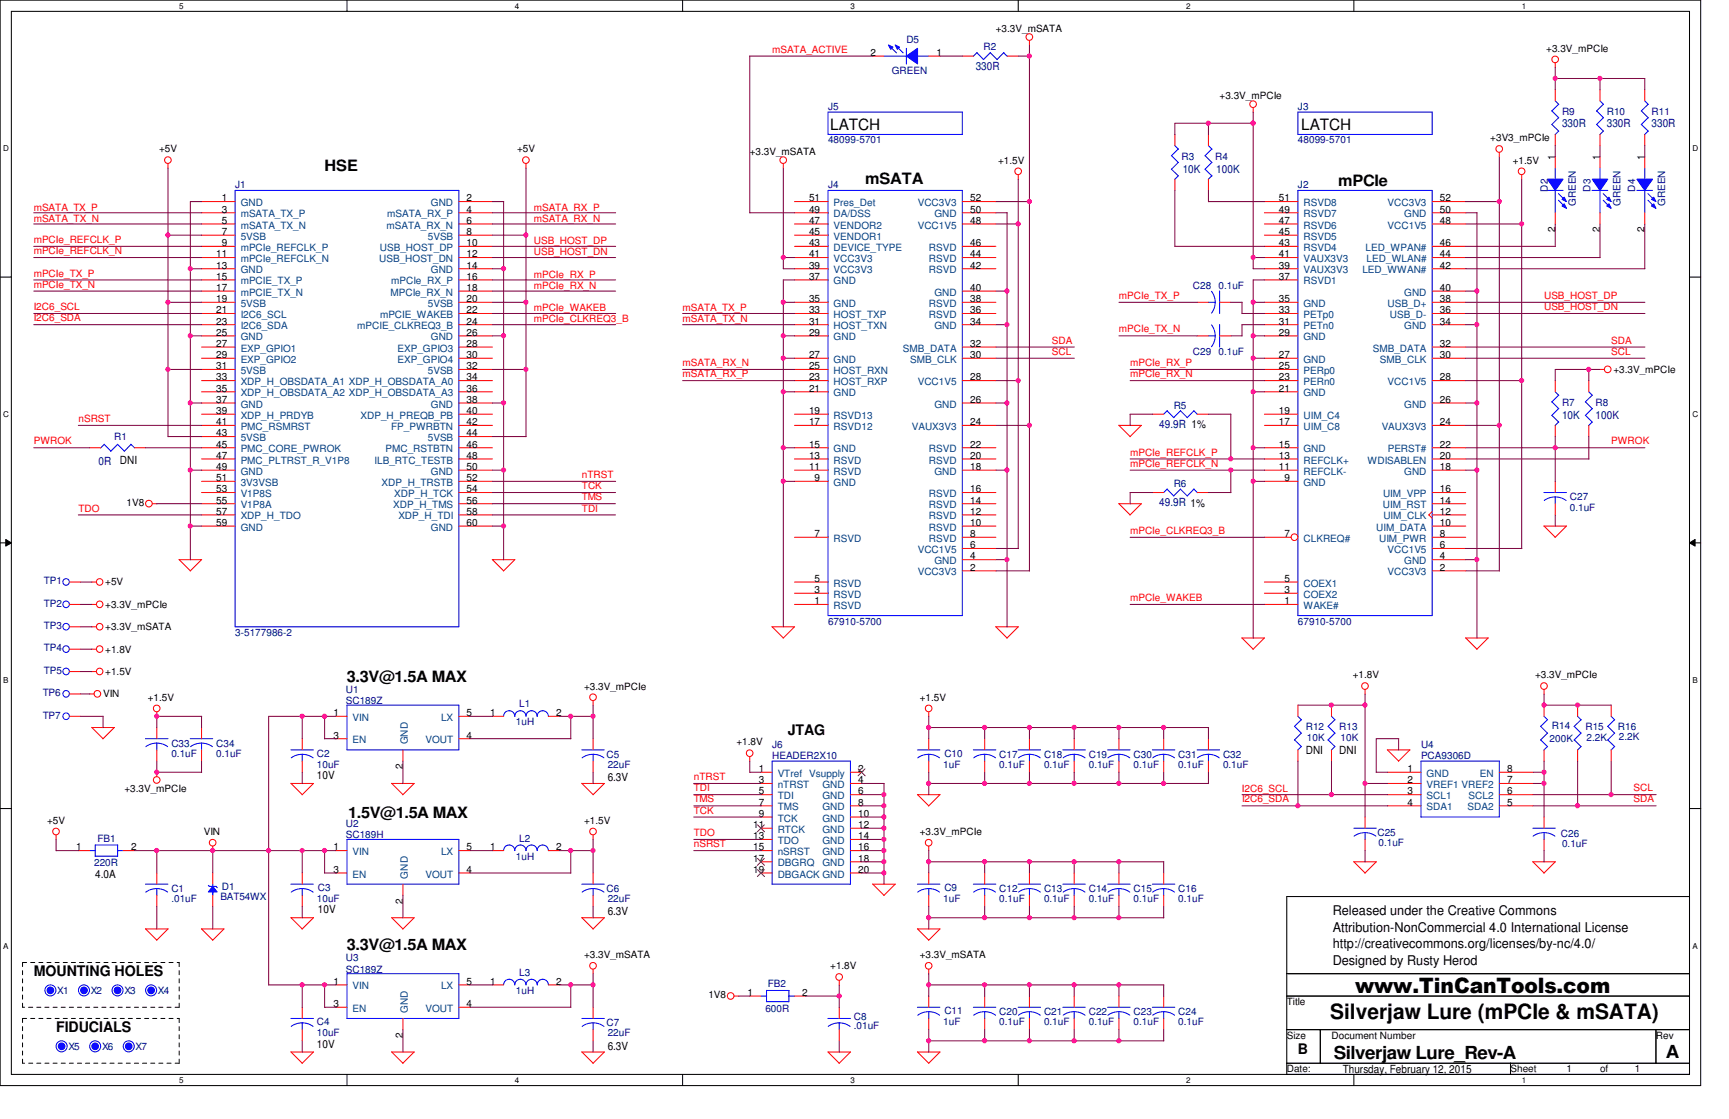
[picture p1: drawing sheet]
<svg xmlns="http://www.w3.org/2000/svg" width="432mm" height="279mm" viewBox="0 0 432 279" stroke-linecap="round" stroke-linejoin="round" font-family="sans-serif">
<defs><g id="words">
<g font-size="5.3">
<text x="338.4" y="247.9">www.TinCanTools.com</text>
<text x="332.2" y="254.5">Silverjaw Lure (mPCIe &amp; mSATA)</text>
</g>
<g font-size="4.5">
<text x="333.1" y="264.4">Silverjaw Lure_Rev-A</text>
<text x="416.1" y="264.1">A</text>
</g>
<g font-size="3.9">
<text x="207.3" y="32.3">LATCH</text>
<text x="325" y="32.3">LATCH</text>
<text x="81.1" y="42.8">HSE</text>
<text x="216" y="45.9">mSATA</text>
<text x="334.2" y="46.4">mPCIe</text>
<text x="86.7" y="170.2">3.3V@1.5A MAX</text>
<text x="87" y="204.3">1.5V@1.5A MAX</text>
<text x="86.7" y="237.3">3.3V@1.5A MAX</text>
</g>
<g font-size="3.6">
<text x="196.7" y="183.6">JTAG</text>
<text x="8.4" y="243.7">MOUNTING HOLES</text>
<text x="14" y="257.7">FIDUCIALS</text>
<text x="324.1" y="263.3">B</text>
</g>
<g font-size="3.3">
<text x="332.8" y="228.5">Released under the Creative Commons</text>
<text x="332.8" y="232.7">Attribution-NonCommercial 4.0 International License</text>
<text x="332.8" y="236.8">http://creativecommons.org/licenses/by-nc/4.0/</text>
<text x="332.8" y="241">Designed by Rusty Herod</text>
</g>
<g font-size="2.8" fill="#000080">
<text x="243.7" y="17.4">330R</text>
<text x="390.1" y="31.6">330R</text>
<text x="401.3" y="31.6">330R</text>
<text x="412.5" y="31.6">330R</text>
<text x="295.4" y="43.1">10K</text>
<text x="303.7" y="43.1">100K</text>
<text x="289.5" y="106.8">49.9R 1%</text>
<text x="390.1" y="104.6">10K</text>
<text x="398.5" y="104.6">100K</text>
<text x="24.6" y="116">0R</text>
<text x="289.5" y="126.4">49.9R 1%</text>
</g>
<g font-size="2.8">
<text x="29.9" y="115.7">DNI</text>
<text x="326.1" y="188.4">DNI</text>
<text x="334.5" y="188.4">DNI</text>
<text x="79.1" y="194.5">10V</text>
<text x="151.8" y="195.1">6.3V</text>
<text x="23.8" y="219.1">4.0A</text>
<text x="79.4" y="228">10V</text>
<text x="151.8" y="228.3">6.3V</text>
<text x="79.1" y="261.6">10V</text>
<text x="151.8" y="262.1">6.3V</text>
<text x="335.3" y="268">Thursday, February 12, 2015</text>
</g>
<g font-size="2.5" fill="#000080">
<text x="226.4" y="10.7">D5</text>
<text x="245.6" y="12.4">R2</text>
<text x="222.7" y="18.5">GREEN</text>
<text x="206.8" y="27.4">J5</text>
<text x="324.1" y="27.4">J3</text>
<text x="390.1" y="28.8">R9</text>
<text x="401.3" y="28.8">R10</text>
<text x="412.5" y="28.8">R11</text>
<text x="206.8" y="35.8">48099-5701</text>
<text x="324.1" y="35.8">48099-5701</text>
<text x="295.1" y="40">R3</text>
<text x="303.5" y="40">R4</text>
<text x="58.7" y="47">J1</text>
<text x="206.8" y="47">J4</text>
<text x="324.1" y="47">J2</text>
<text x="386.5" y="47.8" transform="rotate(-90 386.5 47.8)">D2</text>
<text x="397.2" y="47.8" transform="rotate(-90 397.2 47.8)">D3</text>
<text x="408.3" y="47.8" transform="rotate(-90 408.3 47.8)">D4</text>
<text x="393.5" y="51.4" transform="rotate(-90 393.5 51.4)">GREEN</text>
<text x="404.7" y="51.4" transform="rotate(-90 404.7 51.4)">GREEN</text>
<text x="415.9" y="51.4" transform="rotate(-90 415.9 51.4)">GREEN</text>
<text x="297.9" y="72.1">C28</text>
<text x="304.3" y="72.1">0.1uF</text>
<text x="297.9" y="88.6">C29</text>
<text x="304.3" y="88.6">0.1uF</text>
<text x="390.1" y="101.5">R7</text>
<text x="398.5" y="101.5">R8</text>
<text x="293.1" y="102">R5</text>
<text x="28.5" y="109.9">R1</text>
<text x="293.1" y="121.6">R6</text>
<text x="392" y="124.9">C27</text>
<text x="392" y="127.5">0.1uF</text>
<text x="10.9" y="145.9">TP1</text>
<text x="10.9" y="151.5">TP2</text>
<text x="206.8" y="156">67910-5700</text>
<text x="324.1" y="156">67910-5700</text>
<text x="10.9" y="157.1">TP3</text>
<text x="58.7" y="158.7">3-5177986-2</text>
<text x="10.9" y="162.6">TP4</text>
<text x="10.7" y="173.8">TP6</text>
<text x="10.9" y="168.2">TP5</text>
<text x="86.4" y="173">U1</text>
<text x="10.7" y="179.4">TP7</text>
<text x="86.4" y="175.8">SC189Z</text>
<text x="129.7" y="176.6">L1</text>
<text x="128.9" y="181.1">1uH</text>
<text x="326.1" y="182.2">R12</text>
<text x="326.4" y="185">10K</text>
<text x="334.5" y="182.2">R13</text>
<text x="334.8" y="185">10K</text>
<text x="387" y="185.3">200K</text>
<text x="387.6" y="181.9">R14</text>
<text x="395.9" y="182.2">R15</text>
<text x="396.2" y="185">2.2K</text>
<text x="404.1" y="182.2">R16</text>
<text x="404.3" y="184.7">2.2K</text>
<text x="42.8" y="186.4">C33</text>
<text x="42.8" y="188.9">0.1uF</text>
<text x="54" y="186.4">C34</text>
<text x="54" y="188.9">0.1uF</text>
<text x="79.1" y="188.9">C2</text>
<text x="79.1" y="191.7">10uF</text>
<text x="151.5" y="189.2">C5</text>
<text x="151.8" y="191.7">22uF</text>
<text x="192.8" y="186.7">J6</text>
<text x="192.8" y="189.5">HEADER2X10</text>
<text x="235.6" y="191.7">1uF</text>
<text x="235.8" y="188.9">C10</text>
<text x="249.6" y="189.2">C17</text>
<text x="249.6" y="191.7">0.1uF</text>
<text x="260.7" y="189.2">C18</text>
<text x="260.7" y="191.7">0.1uF</text>
<text x="271.9" y="189.2">C19</text>
<text x="271.9" y="191.7">0.1uF</text>
<text x="283.1" y="189.2">C30</text>
<text x="283.1" y="191.7">0.1uF</text>
<text x="294.3" y="189.2">C31</text>
<text x="294.3" y="191.7">0.1uF</text>
<text x="305.4" y="189.2">C32</text>
<text x="305.4" y="191.7">0.1uF</text>
<text x="354.9" y="186.7">U4</text>
<text x="354.9" y="189.5">PCA9306D</text>
<text x="86.4" y="206.5">U2</text>
<text x="86.4" y="209.3">SC189H</text>
<text x="344" y="208.7">C25</text>
<text x="389.8" y="209">C26</text>
<text x="24.3" y="210.1">FB1</text>
<text x="128.9" y="214.6">1uH</text>
<text x="129.7" y="210.1">L2</text>
<text x="344.3" y="211.3">0.1uF</text>
<text x="390.1" y="211.5">0.1uF</text>
<text x="23.5" y="216.3">220R</text>
<text x="42.8" y="222.7">C1</text>
<text x="42.8" y="225.3">.01uF</text>
<text x="55.1" y="224.7">BAT54WX</text>
<text x="55.4" y="222.2">D1</text>
<text x="79.1" y="225.3">10uF</text>
<text x="79.4" y="222.5">C3</text>
<text x="151.5" y="222.7">C6</text>
<text x="151.8" y="225.3">22uF</text>
<text x="235.6" y="225.3">1uF</text>
<text x="235.8" y="222.5">C9</text>
<text x="249.6" y="222.7">C12</text>
<text x="249.6" y="225.3">0.1uF</text>
<text x="260.7" y="222.7">C13</text>
<text x="260.7" y="225.3">0.1uF</text>
<text x="271.9" y="222.7">C14</text>
<text x="271.9" y="225.3">0.1uF</text>
<text x="283.1" y="222.7">C15</text>
<text x="283.1" y="225.3">0.1uF</text>
<text x="294.3" y="222.7">C16</text>
<text x="294.3" y="225.3">0.1uF</text>
<text x="86.4" y="240.1">U3</text>
<text x="86.4" y="242.9">SC189Z</text>
<text x="129.7" y="243.7">L3</text>
<text x="14.3" y="248.2">X1</text>
<text x="22.7" y="248.2">X2</text>
<text x="31.1" y="248.2">X3</text>
<text x="39.5" y="248.2">X4</text>
<text x="128.9" y="248.2">1uH</text>
<text x="191.7" y="246.5">FB2</text>
<text x="79.1" y="256">C4</text>
<text x="151.5" y="256.2">C7</text>
<text x="191.1" y="252.6">600R</text>
<text x="213.2" y="254.6">C8</text>
<text x="213.2" y="256.8">.01uF</text>
<text x="235.6" y="256">1uF</text>
<text x="235.8" y="253.2">C11</text>
<text x="249.6" y="253.4">C20</text>
<text x="249.6" y="256">0.1uF</text>
<text x="260.7" y="253.4">C21</text>
<text x="260.7" y="256">0.1uF</text>
<text x="271.9" y="253.4">C22</text>
<text x="271.9" y="256">0.1uF</text>
<text x="283.1" y="253.4">C23</text>
<text x="283.1" y="256">0.1uF</text>
<text x="294.3" y="253.4">C24</text>
<text x="294.3" y="256">0.1uF</text>
<text x="17.1" y="262.1">X5</text>
<text x="25.5" y="262.1">X6</text>
<text x="33.9" y="262.1">X7</text>
<text x="79.1" y="258.8">10uF</text>
<text x="151.8" y="258.8">22uF</text>
</g>
<g font-size="2.5">
<text x="248.7" y="7.9">+3.3V_mSATA</text>
<text x="217.4" y="14">2</text>
<text x="233.9" y="14">1</text>
<text x="386.2" y="12.9">+3.3V_mPCIe</text>
<text x="304.6" y="24.6">+3.3V_mPCIe</text>
<text x="372.2" y="35.3">+3V3_mPCIe</text>
<text x="39.7" y="38.1">+5V</text>
<text x="129.1" y="38.1">+5V</text>
<text x="187.2" y="38.6">+3.3V_mSATA</text>
<text x="249.3" y="40.9">+1.5V</text>
<text x="377.8" y="40.9">+1.5V</text>
<text x="388.4" y="40" transform="rotate(-90 388.4 40)">1</text>
<text x="399.5" y="40" transform="rotate(-90 399.5 40)">1</text>
<text x="410.7" y="40" transform="rotate(-90 410.7 40)">1</text>
<text x="55.4" y="50.3">1</text>
<text x="55.4" y="53.1">3</text>
<text x="116.5" y="50.3">2</text>
<text x="116.5" y="53.1">4</text>
<text x="202.1" y="50.3">51</text>
<text x="202.1" y="53.1">49</text>
<text x="242.3" y="50.3">52</text>
<text x="242.3" y="53.1">50</text>
<text x="319.4" y="50.3">51</text>
<text x="319.4" y="53.1">49</text>
<text x="359.6" y="50.3">52</text>
<text x="359.6" y="53.1">50</text>
<text x="55.4" y="58.7">7</text>
<text x="55.4" y="55.9">5</text>
<text x="116.5" y="58.7">8</text>
<text x="116.5" y="55.9">6</text>
<text x="202.1" y="55.9">47</text>
<text x="202.1" y="58.7">45</text>
<text x="242.3" y="55.9">48</text>
<text x="319.4" y="55.9">47</text>
<text x="319.4" y="58.7">45</text>
<text x="359.6" y="55.9">48</text>
<text x="388.4" y="58" transform="rotate(-90 388.4 58)">2</text>
<text x="399.5" y="58" transform="rotate(-90 399.5 58)">2</text>
<text x="410.7" y="58" transform="rotate(-90 410.7 58)">2</text>
<text x="54" y="64.3">11</text>
<text x="55.4" y="61.5">9</text>
<text x="116.5" y="61.5">10</text>
<text x="116.5" y="64.3">12</text>
<text x="202.1" y="64.3">41</text>
<text x="202.1" y="61.5">43</text>
<text x="242.3" y="61.5">46</text>
<text x="242.3" y="64.3">44</text>
<text x="319.4" y="64.3">41</text>
<text x="319.4" y="61.5">43</text>
<text x="359.6" y="61.5">46</text>
<text x="359.6" y="64.3">44</text>
<text x="54" y="67.1">13</text>
<text x="54" y="69.8">15</text>
<text x="116.5" y="67.1">14</text>
<text x="116.5" y="69.8">16</text>
<text x="202.1" y="67.1">39</text>
<text x="202.1" y="69.8">37</text>
<text x="242.3" y="67.1">42</text>
<text x="319.4" y="67.1">39</text>
<text x="319.4" y="69.8">37</text>
<text x="359.6" y="67.1">42</text>
<text x="54" y="75.4">19</text>
<text x="54" y="72.6">17</text>
<text x="116.5" y="75.4">20</text>
<text x="116.5" y="72.6">18</text>
<text x="202.1" y="75.4">35</text>
<text x="242.3" y="72.6">40</text>
<text x="242.3" y="75.4">38</text>
<text x="319.4" y="75.4">35</text>
<text x="359.6" y="72.6">40</text>
<text x="359.6" y="75.4">38</text>
<text x="54" y="83.8">25</text>
<text x="54" y="78.2">21</text>
<text x="54" y="81">23</text>
<text x="116.5" y="83.8">26</text>
<text x="116.5" y="81">24</text>
<text x="116.5" y="78.2">22</text>
<text x="202.1" y="78.2">33</text>
<text x="202.1" y="81">31</text>
<text x="202.1" y="83.8">29</text>
<text x="242.3" y="81">34</text>
<text x="242.3" y="78.2">36</text>
<text x="319.4" y="78.2">33</text>
<text x="319.4" y="81">31</text>
<text x="319.4" y="83.8">29</text>
<text x="359.6" y="81">34</text>
<text x="359.6" y="78.2">36</text>
<text x="54" y="86.6">27</text>
<text x="54" y="89.4">29</text>
<text x="116.5" y="86.6">28</text>
<text x="116.5" y="89.4">30</text>
<text x="202.1" y="89.4">27</text>
<text x="242.3" y="86.6">32</text>
<text x="242.3" y="89.4">30</text>
<text x="319.4" y="89.4">27</text>
<text x="359.6" y="86.6">32</text>
<text x="359.6" y="89.4">30</text>
<text x="54" y="92.2">31</text>
<text x="54" y="95">33</text>
<text x="116.5" y="92.2">32</text>
<text x="116.5" y="95">34</text>
<text x="202.1" y="92.2">25</text>
<text x="202.1" y="95">23</text>
<text x="242.3" y="95">28</text>
<text x="319.4" y="92.2">25</text>
<text x="319.4" y="95">23</text>
<text x="359.6" y="95">28</text>
<text x="402.9" y="93.1">+3.3V_mPCIe</text>
<text x="54" y="100.6">37</text>
<text x="54" y="97.8">35</text>
<text x="116.5" y="100.6">38</text>
<text x="116.5" y="97.8">36</text>
<text x="202.1" y="97.8">21</text>
<text x="242.3" y="100.6">26</text>
<text x="319.4" y="97.8">21</text>
<text x="359.6" y="100.6">26</text>
<text x="54" y="106.2">41</text>
<text x="54" y="103.4">39</text>
<text x="116.5" y="106.2">42</text>
<text x="116.5" y="103.4">40</text>
<text x="202.1" y="106.2">17</text>
<text x="202.1" y="103.4">19</text>
<text x="242.3" y="106.2">24</text>
<text x="319.4" y="106.2">17</text>
<text x="319.4" y="103.4">19</text>
<text x="359.6" y="106.2">24</text>
<text x="54" y="109">43</text>
<text x="54" y="111.8">45</text>
<text x="116.5" y="109">44</text>
<text x="116.5" y="111.8">46</text>
<text x="202.1" y="111.8">15</text>
<text x="242.3" y="111.8">22</text>
<text x="319.4" y="111.8">15</text>
<text x="359.6" y="111.8">22</text>
<text x="54" y="117.3">49</text>
<text x="54" y="114.6">47</text>
<text x="116.5" y="117.3">50</text>
<text x="116.5" y="114.6">48</text>
<text x="202.1" y="117.3">11</text>
<text x="202.1" y="114.6">13</text>
<text x="242.3" y="114.6">20</text>
<text x="242.3" y="117.3">18</text>
<text x="319.4" y="117.3">11</text>
<text x="319.4" y="114.6">13</text>
<text x="359.6" y="114.6">20</text>
<text x="359.6" y="117.3">18</text>
<text x="54" y="125.7">55</text>
<text x="54" y="120.1">51</text>
<text x="54" y="122.9">53</text>
<text x="116.5" y="120.1">52</text>
<text x="116.5" y="122.9">54</text>
<text x="116.5" y="125.7">56</text>
<text x="203.5" y="120.1">9</text>
<text x="242.3" y="122.9">16</text>
<text x="242.3" y="125.7">14</text>
<text x="320.8" y="120.1">9</text>
<text x="359.6" y="122.9">16</text>
<text x="359.6" y="125.7">14</text>
<text x="31.6" y="126.3">1V8</text>
<text x="54" y="131.3">59</text>
<text x="54" y="128.5">57</text>
<text x="116.5" y="131.3">60</text>
<text x="116.5" y="128.5">58</text>
<text x="242.3" y="128.5">12</text>
<text x="242.3" y="131.3">10</text>
<text x="359.6" y="128.5">12</text>
<text x="359.6" y="131.3">10</text>
<text x="203.5" y="134.1">7</text>
<text x="242.3" y="134.1">8</text>
<text x="242.3" y="136.9">6</text>
<text x="320.8" y="134.1">7</text>
<text x="359.6" y="134.1">8</text>
<text x="359.6" y="136.9">6</text>
<text x="242.3" y="139.7">4</text>
<text x="242.3" y="142.5">2</text>
<text x="359.6" y="139.7">4</text>
<text x="359.6" y="142.5">2</text>
<text x="26.3" y="146.2">+5V</text>
<text x="203.5" y="148.1">3</text>
<text x="203.5" y="145.3">5</text>
<text x="320.8" y="148.1">3</text>
<text x="320.8" y="145.3">5</text>
<text x="26.3" y="151.8">+3.3V_mPCIe</text>
<text x="203.5" y="150.9">1</text>
<text x="320.8" y="150.9">1</text>
<text x="26.3" y="157.4">+3.3V_mSATA</text>
<text x="26.3" y="162.9">+1.8V</text>
<text x="26.3" y="168.5">+1.5V</text>
<text x="145.9" y="172.2">+3.3V_mPCIe</text>
<text x="337.8" y="169.4">+1.8V</text>
<text x="383.4" y="169.4">+3.3V_mPCIe</text>
<text x="25.7" y="174.1">VIN</text>
<text x="36.9" y="175">+1.5V</text>
<text x="83.3" y="178.8">1</text>
<text x="116.5" y="178.8">5</text>
<text x="122.4" y="178.8">1</text>
<text x="138.9" y="178.8">2</text>
<text x="229.7" y="175">+1.5V</text>
<text x="83.3" y="184.4">3</text>
<text x="116.5" y="184.4">4</text>
<text x="183.9" y="186.1">+1.8V</text>
<text x="31.1" y="197.9">+3.3V_mPCIe</text>
<text x="100.6" y="192.1" transform="rotate(-90 100.6 192.1)">2</text>
<text x="189.5" y="192.8">1</text>
<text x="189.5" y="195.6">3</text>
<text x="214.3" y="192.8">2</text>
<text x="214.3" y="195.6">4</text>
<text x="351.5" y="195.6">2</text>
<text x="351.5" y="192.8">1</text>
<text x="376.4" y="192.8">8</text>
<text x="376.4" y="195.6">7</text>
<text x="189.5" y="204">9</text>
<text x="189.5" y="198.4">5</text>
<text x="189.5" y="201.2">7</text>
<text x="214.3" y="204">10</text>
<text x="214.3" y="201.2">8</text>
<text x="214.3" y="198.4">6</text>
<text x="351.5" y="198.4">3</text>
<text x="351.5" y="201.2">4</text>
<text x="376.4" y="201.2">5</text>
<text x="376.4" y="198.4">6</text>
<text x="11.8" y="205.7">+5V</text>
<text x="50.9" y="208.5">VIN</text>
<text x="145.9" y="205.7">+1.5V</text>
<text x="188.1" y="206.8">11</text>
<text x="188.1" y="209.5">13</text>
<text x="214.3" y="206.8">12</text>
<text x="214.3" y="209.5">14</text>
<text x="229.7" y="208.5">+3.3V_mPCIe</text>
<text x="19" y="212.3">1</text>
<text x="32.7" y="212.3">2</text>
<text x="83.3" y="212.3">1</text>
<text x="116.5" y="212.3">5</text>
<text x="122.4" y="212.3">1</text>
<text x="138.9" y="212.3">2</text>
<text x="188.1" y="212.3">15</text>
<text x="188.1" y="215.1">17</text>
<text x="214.3" y="212.3">16</text>
<text x="214.3" y="215.1">18</text>
<text x="83.3" y="217.9">3</text>
<text x="116.5" y="217.9">4</text>
<text x="188.1" y="217.9">19</text>
<text x="214.3" y="217.9">20</text>
<text x="100.6" y="225.6" transform="rotate(-90 100.6 225.6)">2</text>
<text x="145.9" y="239.2">+3.3V_mSATA</text>
<text x="229.7" y="239.2">+3.3V_mSATA</text>
<text x="83.3" y="245.9">1</text>
<text x="116.5" y="245.9">5</text>
<text x="122.4" y="245.9">1</text>
<text x="138.9" y="245.9">2</text>
<text x="207.3" y="242">+1.8V</text>
<text x="83.3" y="251.5">3</text>
<text x="116.5" y="251.5">4</text>
<text x="176.9" y="249.3">1V8</text>
<text x="186.7" y="248.7">1</text>
<text x="200.4" y="248.7">2</text>
<text x="321.4" y="251">Title</text>
<text x="100.6" y="259.2" transform="rotate(-90 100.6 259.2)">2</text>
<text x="321.4" y="259.3">Size</text>
<text x="332.5" y="259.3">Document Number</text>
<text x="413.6" y="259.3">Rev</text>
<text x="321.4" y="267.7">Date:</text>
<text x="377.2" y="267.7">Sheet</text>
<text x="391.2" y="267.7">1</text>
<text x="399.6" y="267.7">of</text>
<text x="408.3" y="267.7">1</text>
</g>
<g font-size="2.5" fill="#f00">
<text x="192.8" y="13.2">mSATA_ACTIVE</text>
<text x="8.4" y="52.6">mSATA_TX_P</text>
<text x="133.3" y="52.6">mSATA_RX_P</text>
<text x="8.4" y="55.4">mSATA_TX_N</text>
<text x="133.3" y="55.4">mSATA_RX_N</text>
<text x="8.4" y="63.5">mPCIe_REFCLK_N</text>
<text x="8.4" y="60.7">mPCIe_REFCLK_P</text>
<text x="133.3" y="61">USB_HOST_DP</text>
<text x="133.3" y="63.8">USB_HOST_DN</text>
<text x="8.4" y="69">mPCIe_TX_P</text>
<text x="8.4" y="71.8">mPCIe_TX_N</text>
<text x="133.3" y="69.3">mPCIe_RX_P</text>
<text x="8.4" y="77.4">I2C6_SCL</text>
<text x="133.3" y="72.1">mPCIe_RX_N</text>
<text x="133.3" y="77.7">mPCIe_WAKEB</text>
<text x="170.5" y="77.7">mSATA_TX_P</text>
<text x="279.4" y="74.6">mPCIe_TX_P</text>
<text x="385.6" y="77.4">USB_HOST_DN</text>
<text x="385.6" y="74.6">USB_HOST_DP</text>
<text x="8.4" y="80.2">I2C6_SDA</text>
<text x="133.3" y="80.5">mPCIe_CLKREQ3_B</text>
<text x="170.5" y="80.5">mSATA_TX_N</text>
<text x="279.4" y="83">mPCIe_TX_N</text>
<text x="262.7" y="85.8">SDA</text>
<text x="262.7" y="88.6">SCL</text>
<text x="402.4" y="85.8">SDA</text>
<text x="402.4" y="88.6">SCL</text>
<text x="170.5" y="91.4">mSATA_RX_N</text>
<text x="170.5" y="94.2">mSATA_RX_P</text>
<text x="282.2" y="91.4">mPCIe_RX_P</text>
<text x="282.2" y="94.2">mPCIe_RX_N</text>
<text x="19.6" y="105.4">nSRST</text>
<text x="8.4" y="111">PWROK</text>
<text x="282.2" y="113.7">mPCIe_REFCLK_P</text>
<text x="402.4" y="111">PWROK</text>
<text x="145.3" y="119.3">nTRST</text>
<text x="282.2" y="116.5">mPCIe_REFCLK_N</text>
<text x="145.3" y="122.1">TCK</text>
<text x="145.3" y="124.9">TMS</text>
<text x="19.6" y="127.7">TDO</text>
<text x="145.3" y="127.7">TDI</text>
<text x="282.2" y="133.3">mPCIe_CLKREQ3_B</text>
<text x="282.2" y="150.1">mPCIe_WAKEB</text>
<text x="173.3" y="197.6">TDI</text>
<text x="173.3" y="194.8">nTRST</text>
<text x="310.2" y="197.9">I2C6_SCL</text>
<text x="408" y="197.6">SCL</text>
<text x="173.3" y="203.2">TCK</text>
<text x="173.3" y="200.4">TMS</text>
<text x="310.2" y="200.4">I2C6_SDA</text>
<text x="408" y="200.4">SDA</text>
<text x="173.3" y="208.7">TDO</text>
<text x="173.3" y="211.5">nSRST</text>
</g>
<g font-size="2.5" fill="#004080">
<text x="60.1" y="51.5">GND</text>
<text x="107.6" y="51.5">GND</text>
<text x="208.2" y="51.5">Pres_Det</text>
<text x="229.2" y="51.5">VCC3V3</text>
<text x="325.5" y="51.5">RSVD8</text>
<text x="346.5" y="51.5">VCC3V3</text>
<text x="60.1" y="54.3">mSATA_TX_P</text>
<text x="60.1" y="57.1">mSATA_TX_N</text>
<text x="60.1" y="59.9">5VSB</text>
<text x="96.6" y="57.1">mSATA_RX_N</text>
<text x="96.7" y="54.3">mSATA_RX_P</text>
<text x="106.8" y="59.9">5VSB</text>
<text x="208.2" y="57.1">VENDOR2</text>
<text x="208.2" y="54.3">DA/DSS</text>
<text x="208.2" y="59.9">VENDOR1</text>
<text x="229.2" y="57.1">VCC1V5</text>
<text x="233.3" y="54.3">GND</text>
<text x="325.5" y="57.1">RSVD6</text>
<text x="325.5" y="54.3">RSVD7</text>
<text x="325.5" y="59.9">RSVD5</text>
<text x="346.5" y="57.1">VCC1V5</text>
<text x="350.7" y="54.3">GND</text>
<text x="60.1" y="62.7">mPCIe_REFCLK_P</text>
<text x="60.1" y="65.4">mPCIe_REFCLK_N</text>
<text x="94.7" y="65.4">USB_HOST_DN</text>
<text x="94.9" y="62.7">USB_HOST_DP</text>
<text x="208.2" y="65.4">VCC3V3</text>
<text x="208.2" y="62.7">DEVICE_TYPE</text>
<text x="232" y="62.7">RSVD</text>
<text x="232" y="65.4">RSVD</text>
<text x="325.5" y="65.4">VAUX3V3</text>
<text x="325.5" y="62.7">RSVD4</text>
<text x="341" y="62.7">LED_WPAN#</text>
<text x="341.3" y="65.4">LED_WLAN#</text>
<text x="60.1" y="68.2">GND</text>
<text x="60.1" y="71">mPCIE_TX_P</text>
<text x="97.7" y="71">mPCIe_RX_P</text>
<text x="107.6" y="68.2">GND</text>
<text x="208.2" y="68.2">VCC3V3</text>
<text x="208.2" y="71">GND</text>
<text x="232" y="68.2">RSVD</text>
<text x="325.5" y="68.2">VAUX3V3</text>
<text x="325.5" y="71">RSVD1</text>
<text x="340.2" y="68.2">LED_WWAN#</text>
<text x="60.1" y="73.8">mPCIE_TX_N</text>
<text x="60.1" y="76.6">5VSB</text>
<text x="97.5" y="73.8">MPCIe_RX_N</text>
<text x="106.8" y="76.6">5VSB</text>
<text x="208.2" y="76.6">GND</text>
<text x="232" y="76.6">RSVD</text>
<text x="233.3" y="73.8">GND</text>
<text x="325.5" y="76.6">GND</text>
<text x="346.5" y="76.6">USB_D+</text>
<text x="350.7" y="73.8">GND</text>
<text x="60.1" y="79.4">I2C6_SCL</text>
<text x="60.1" y="82.2">I2C6_SDA</text>
<text x="89.2" y="82.2">mPCIE_CLKREQ3_B</text>
<text x="94.9" y="79.4">mPCIE_WAKEB</text>
<text x="208.2" y="79.4">HOST_TXP</text>
<text x="208.2" y="82.2">HOST_TXN</text>
<text x="232" y="79.4">RSVD</text>
<text x="233.3" y="82.2">GND</text>
<text x="325.5" y="79.4">PETp0</text>
<text x="325.5" y="82.2">PETn0</text>
<text x="347.1" y="79.4">USB_D-</text>
<text x="350.7" y="82.2">GND</text>
<text x="60.1" y="87.8">EXP_GPIO1</text>
<text x="60.1" y="85">GND</text>
<text x="99.3" y="87.8">EXP_GPIO3</text>
<text x="107.6" y="85">GND</text>
<text x="208.2" y="85">GND</text>
<text x="225.5" y="87.8">SMB_DATA</text>
<text x="325.5" y="85">GND</text>
<text x="342.9" y="87.8">SMB_DATA</text>
<text x="60.1" y="90.6">EXP_GPIO2</text>
<text x="60.1" y="93.4">5VSB</text>
<text x="99.3" y="90.6">EXP_GPIO4</text>
<text x="106.8" y="93.4">5VSB</text>
<text x="208.2" y="90.6">GND</text>
<text x="208.2" y="93.4">HOST_RXN</text>
<text x="227.3" y="90.6">SMB_CLK</text>
<text x="325.5" y="90.6">GND</text>
<text x="325.5" y="93.4">PERp0</text>
<text x="344.6" y="90.6">SMB_CLK</text>
<text x="60.1" y="96.2">XDP_H_OBSDATA_A1 XDP_H_OBSDATA_A0</text>
<text x="60.1" y="99">XDP_H_OBSDATA_A2 XDP_H_OBSDATA_A3</text>
<text x="60.1" y="101.8">GND</text>
<text x="107.6" y="101.8">GND</text>
<text x="208.2" y="96.2">HOST_RXP</text>
<text x="208.2" y="99">GND</text>
<text x="229.2" y="96.2">VCC1V5</text>
<text x="233.3" y="101.8">GND</text>
<text x="325.5" y="96.2">PERn0</text>
<text x="325.5" y="99">GND</text>
<text x="346.5" y="96.2">VCC1V5</text>
<text x="350.7" y="101.8">GND</text>
<text x="60.1" y="107.4">PMC_RSMRST</text>
<text x="60.1" y="104.6">XDP_H_PRDYB</text>
<text x="90" y="104.6">XDP_H_PREQB_PB</text>
<text x="97.7" y="107.4">FP_PWRBTN</text>
<text x="208.2" y="107.4">RSVD12</text>
<text x="208.2" y="104.6">RSVD13</text>
<text x="227.7" y="107.4">VAUX3V3</text>
<text x="325.5" y="107.4">UIM_C8</text>
<text x="325.5" y="104.6">UIM_C4</text>
<text x="345.1" y="107.4">VAUX3V3</text>
<text x="60.1" y="112.9">PMC_CORE_PWROK</text>
<text x="60.1" y="110.2">5VSB</text>
<text x="96.3" y="112.9">PMC_RSTBTN</text>
<text x="106.8" y="110.2">5VSB</text>
<text x="208.2" y="112.9">GND</text>
<text x="232" y="112.9">RSVD</text>
<text x="325.5" y="112.9">GND</text>
<text x="346.6" y="112.9">PERST#</text>
<text x="60.1" y="118.5">GND</text>
<text x="60.1" y="115.7">PMC_PLTRST_R_V1P8</text>
<text x="93.6" y="115.7">ILB_RTC_TESTB</text>
<text x="107.6" y="118.5">GND</text>
<text x="208.2" y="118.5">RSVD</text>
<text x="208.2" y="115.7">RSVD</text>
<text x="232" y="115.7">RSVD</text>
<text x="233.3" y="118.5">GND</text>
<text x="325.5" y="118.5">REFCLK-</text>
<text x="325.5" y="115.7">REFCLK+</text>
<text x="341.5" y="115.7">WDISABLEN</text>
<text x="350.7" y="118.5">GND</text>
<text x="60.1" y="121.3">3V3VSB</text>
<text x="60.1" y="124.1">V1P8S</text>
<text x="95.3" y="121.3">XDP_H_TRSTB</text>
<text x="98.5" y="124.1">XDP_H_TCK</text>
<text x="208.2" y="121.3">GND</text>
<text x="232" y="124.1">RSVD</text>
<text x="325.5" y="121.3">GND</text>
<text x="345.4" y="124.1">UIM_VPP</text>
<text x="60.1" y="129.7">XDP_H_TDO</text>
<text x="60.1" y="126.9">V1P8A</text>
<text x="98.2" y="126.9">XDP_H_TMS</text>
<text x="99.5" y="129.7">XDP_H_TDI</text>
<text x="232" y="126.9">RSVD</text>
<text x="232" y="129.7">RSVD</text>
<text x="345.4" y="126.9">UIM_RST</text>
<text x="345.5" y="129.7">UIM_CLK</text>
<text x="60.1" y="132.5">GND</text>
<text x="107.6" y="132.5">GND</text>
<text x="208.2" y="135.3">RSVD</text>
<text x="232" y="132.5">RSVD</text>
<text x="232" y="135.3">RSVD</text>
<text x="325.5" y="135.3">CLKREQ#</text>
<text x="343.7" y="132.5">UIM_DATA</text>
<text x="344.4" y="135.3">UIM_PWR</text>
<text x="229.2" y="138.1">VCC1V5</text>
<text x="229.2" y="143.7">VCC3V3</text>
<text x="233.3" y="140.9">GND</text>
<text x="346.5" y="138.1">VCC1V5</text>
<text x="346.5" y="143.7">VCC3V3</text>
<text x="350.7" y="140.9">GND</text>
<text x="208.2" y="149.3">RSVD</text>
<text x="208.2" y="146.5">RSVD</text>
<text x="325.5" y="146.5">COEX1</text>
<text x="325.5" y="149.3">COEX2</text>
<text x="208.2" y="152.1">RSVD</text>
<text x="325.5" y="152.1">WAKE#</text>
<text x="88.1" y="185.6">EN</text>
<text x="88.1" y="180">VIN</text>
<text x="101.8" y="185.8" transform="rotate(-90 101.8 185.8)">GND</text>
<text x="106.3" y="185.6">VOUT</text>
<text x="110.2" y="180">LX</text>
<text x="194.2" y="194">VTref</text>
<text x="194.2" y="196.8">nTRST</text>
<text x="202.1" y="194">Vsupply</text>
<text x="205.4" y="196.8">GND</text>
<text x="356.3" y="196.8">VREF1 VREF2</text>
<text x="356.3" y="194">GND</text>
<text x="369.6" y="194">EN</text>
<text x="194.2" y="199.6">TDI</text>
<text x="194.2" y="202.4">TMS</text>
<text x="205.4" y="202.4">GND</text>
<text x="205.4" y="199.6">GND</text>
<text x="356.3" y="202.4">SDA1</text>
<text x="356.3" y="199.6">SCL1</text>
<text x="366.5" y="202.4">SDA2</text>
<text x="366.8" y="199.6">SCL2</text>
<text x="194.2" y="207.9">RTCK</text>
<text x="194.2" y="205.1">TCK</text>
<text x="205.4" y="207.9">GND</text>
<text x="205.4" y="205.1">GND</text>
<text x="88.1" y="213.5">VIN</text>
<text x="110.2" y="213.5">LX</text>
<text x="194.2" y="210.7">TDO</text>
<text x="194.2" y="213.5">nSRST</text>
<text x="205.4" y="210.7">GND</text>
<text x="205.4" y="213.5">GND</text>
<text x="88.1" y="219.1">EN</text>
<text x="101.8" y="219.4" transform="rotate(-90 101.8 219.4)">GND</text>
<text x="106.3" y="219.1">VOUT</text>
<text x="194.2" y="216.3">DBGRQ</text>
<text x="194.2" y="219.1">DBGACK GND</text>
<text x="205.4" y="216.3">GND</text>
<text x="88.1" y="247.1">VIN</text>
<text x="110.2" y="247.1">LX</text>
<text x="88.1" y="252.6">EN</text>
<text x="101.8" y="252.9" transform="rotate(-90 101.8 252.9)">GND</text>
<text x="106.3" y="252.6">VOUT</text>
</g>
<g font-size="2">
<text x="44.7" y="2.2">5</text>
<text x="128.6" y="2.2">4</text>
<text x="212.4" y="2.2">3</text>
<text x="296.2" y="2.2">2</text>
<text x="380" y="2.2">1</text>
<text x=".8" y="37.8">D</text>
<text x="422.7" y="37.8">D</text>
<text x=".8" y="104.1">C</text>
<text x="422.7" y="104.1">C</text>
<text x=".8" y="170.5">B</text>
<text x="422.7" y="170.5">B</text>
<text x=".8" y="236.9">A</text>
<text x="422.7" y="236.9">A</text>
<text x="44.7" y="270.4">5</text>
<text x="128.6" y="270.4">4</text>
<text x="212.4" y="270.4">3</text>
<text x="296.2" y="270.4">2</text>
<text x="380" y="270.4">1</text>
</g>
</g></defs>
<path d="M0 0h424.7v271.1h-424.7zM2.8 2.8h419.1v265.5h-419.1z" fill="none" stroke="#000" stroke-width=".25"/>
<g fill="#fff">
<path d="M44.7 .3h1.1v2.3h-1.1z"/>
<path d="M44.7 268.6h1.1v2.2h-1.1z"/>
</g>
<path d="M86.7 0v2.8M86.7 268.3v2.8" fill="none" stroke="#000" stroke-width=".25"/>
<g fill="#fff">
<path d="M128.6 .3h1.1v2.3h-1.1z"/>
<path d="M128.6 268.6h1.1v2.2h-1.1z"/>
</g>
<path d="M170.5 0v2.8M170.5 268.3v2.8" fill="none" stroke="#000" stroke-width=".25"/>
<g fill="#fff">
<path d="M212.4 .3h1.1v2.3h-1.1z"/>
<path d="M212.4 268.6h1.1v2.2h-1.1z"/>
</g>
<path d="M254.3 0v2.8M254.3 268.3v2.8" fill="none" stroke="#000" stroke-width=".25"/>
<g fill="#fff">
<path d="M296.2 .3h1.1v2.3h-1.1z"/>
<path d="M296.2 268.6h1.1v2.2h-1.1z"/>
</g>
<path d="M338.1 0v2.8M338.1 268.3v2.8" fill="none" stroke="#000" stroke-width=".25"/>
<g fill="#fff">
<path d="M380 .3h1.1v2.3h-1.1z"/>
<path d="M380 268.6h1.1v2.2h-1.1z"/>
<path d="M.8 36h1.4v2.2h-1.4z"/>
<path d="M422.7 36h1.4v2.2h-1.4z"/>
<path d="M.8 102.3h1.4v2.3h-1.4z"/>
<path d="M422.7 102.3h1.4v2.3h-1.4z"/>
</g>
<path d="M0 69.2h2.8M421.9 69.2h2.8" fill="none" stroke="#000" stroke-width=".25"/>
<g fill="#fff">
<path d="M.8 168.7h1.3v2.2h-1.3z"/>
<path d="M422.7 168.7h1.3v2.2h-1.3z"/>
</g>
<path d="M0 135.6h2.8M1.4 134.7l1.4 .9-1.4 .8zM421.9 135.6l1.4-.9v1.7zM421.9 135.6h2.8" fill="none" stroke="#000" stroke-width=".25"/>
<path d="M1.4 134.7l1.4 .9-1.4 .8zM421.9 135.6l1.4-.9v1.7z" fill="#000"/>
<g fill="#fff">
<path d="M.8 235h1.3v2.3h-1.3z"/>
<path d="M422.7 235h1.3v2.3h-1.3z"/>
</g>
<path d="M0 201.9h2.8M421.9 201.9h2.8M321.4 223.9h100.5v44.4h-100.5zM321.4 243.1h100.5M321.4 248.7h100.5M321.4 257.1h100.5M329.7 257.1v8.4M413.6 257.1v8.4M321.4 265.5h100.5M377.2 265.5v2.8" fill="none" stroke="#000" stroke-width=".25"/>
<path d="M5.6 240.3h39.1M5.6 251.5v-11.2M5.6 254.3h39.1M44.7 240.3v11.2M44.7 251.5h-39.1M44.7 254.3v11.2M5.6 265.5v-11.2M44.7 265.5h-39.1" fill="none" stroke="#000" stroke-width=".25" stroke-dasharray="1 1 1 1 1 1 1 1"/>
<g fill="none" stroke="#f00" stroke-width=".25">
<path d="M257.1 10.1v1.2M388.4 15.7v1.1M313 26.9v1.1M374.4 38.1v1.1M42 40.9v1.1M131.4 40.9v1.1M195.6 40.9v1.1M254.3 43.6v1.2M380 43.6v1.2M399.5 92.2h1.2M279.4 106.2l2.8 2.8M279.4 106.2h5.7"/>
<path d="M285 106.2l-2.8 2.9M38.1 125.8h1.1M44.7 139.7l2.8 2.8M44.7 139.7h5.7M50.3 139.7l-2.8 2.9M122.9 139.7l2.9 2.8M123 139.7h5.6M128.6 139.7l-2.9 2.9M279.4 125.7l2.8 2.9M279.4 125.8h5.7M285 125.8l-2.8 2.8M385.6 131.3l2.8 2.9"/>
<path d="M385.6 131.4h5.6l-2.8 2.8M22.9 145.3h1.2M22.9 156.5h1.2M22.9 150.9h1.2M192.8 156.5l2.8 2.8M192.8 156.5h5.7M198.4 156.5l-2.8 2.8M248.7 156.5l2.8 2.8M248.7 156.5h5.6M254.3 156.5l-2.8 2.8M310.1 159.3l2.9 2.8M310.2 159.3h5.6"/>
<path d="M315.8 159.3l-2.9 2.8M366 159.3l2.9 2.8M366.1 159.3h5.6l-2.9 2.8M22.4 173.3h1.1M22.9 162.1h1.2M22.9 167.7h1.2M39.2 177.8v1.1M148.1 175v1.1M231.9 177.8v1.1M340.9 172.2v1.1M385.6 172.2v1.1M28.5 181.7l-2.8 2.8"/>
<path d="M28.6 181.7h-5.7l2.8 2.7M39.2 192.8v1.1M75.5 198.4l-2.8-2.8h5.6l-2.9 2.9M97.8 195.6l2.8 2.8M97.8 195.6h5.7M103.4 195.6l-2.8 2.9M145.3 195.6l2.8 2.8M145.3 195.6h5.7M150.9 195.6l-2.8 2.9M187.2 188.9v1.2M229.1 198.4l2.8 2.8M229.2 198.4h5.6l-2.9 2.9"/>
<path d="M346.5 187.2l2.8 2.8M346.5 187.2h5.6M352.1 187.2l-2.9 2.9M14 208.5v1.1M53.1 211.3v1.1M123 212.4h2.8M136.9 212.4h2.8M148.1 208.5v1.1M231.9 211.3v1.1M343.7 215.2l-2.8 2.8M343.7 215.2h-5.6l2.8 2.8M382.8 215.1l2.8 2.9"/>
<path d="M382.8 215.2h5.7M388.4 215.2l-2.8 2.8M36.3 231.9l2.8 2.9 2.9-2.9M36.4 231.9h5.6M50.3 231.9l2.8 2.8M50.3 231.9h5.7l-2.9 2.9M75.5 231.9l-2.8-2.7h5.6l-2.9 2.8M97.8 229.1l2.8 2.8M97.8 229.2h5.7M103.4 229.2l-2.8 2.8M145.3 229.1l2.8 2.8M145.3 229.2h5.7"/>
<path d="M150.9 229.2l-2.8 2.8M217.9 220.7l2.9 2.9M218 220.8h5.6l-2.9 2.8M229.1 231.9l2.8 2.8M229.2 231.9h5.6l-2.9 2.9M148.1 242v1.2M183.3 248.7h1.2M209.6 244.8v1.2M209.6 251.5v2.8M209.6 257.1v2.8M231.9 242v1.2M75.5 265.5l-2.8-2.8h5.6l-2.9 2.8"/>
<path d="M97.8 262.6l2.8 2.9M97.8 262.7h5.7M103.4 262.7l-2.8 2.8M145.3 262.6l2.8 2.9M145.3 262.7h5.7M150.9 262.7l-2.8 2.8M209.6 265.5l-2.8-2.8h5.6l-2.9 2.8M231.9 265.5l-2.7-2.8h5.6l-2.9 2.8"/>
<circle cx="257.1" cy="9.2" r=".83"/>
<circle cx="388.4" cy="14.8" r=".83"/>
<circle cx="41.9" cy="40" r=".83"/>
<circle cx="131.3" cy="40" r=".83"/>
<circle cx="195.6" cy="40" r=".83"/>
<circle cx="312.9" cy="26" r=".83"/>
<circle cx="374.4" cy="37.2" r=".83"/>
<circle cx="254.3" cy="42.8" r=".83"/>
<circle cx="380" cy="42.8" r=".83"/>
<circle cx="401.5" cy="92.2" r=".83"/>
<circle cx="37.2" cy="125.7" r=".83"/>
<circle cx="24.9" cy="145.3" r=".82"/>
<circle cx="24.9" cy="150.9" r=".82"/>
<circle cx="24.9" cy="156.5" r=".82"/>
<circle cx="24.3" cy="173.2" r=".83"/>
<circle cx="24.9" cy="167.7" r=".82"/>
<circle cx="24.9" cy="162.1" r=".82"/>
<circle cx="39.1" cy="176.9" r=".83"/>
<circle cx="148.1" cy="174.1" r=".83"/>
<circle cx="231.9" cy="176.9" r=".83"/>
<circle cx="340.9" cy="171.3" r=".83"/>
<circle cx="385.6" cy="171.3" r=".83"/>
<circle cx="39.1" cy="194.7" r=".83"/>
<circle cx="187.2" cy="188.1" r=".83"/>
<circle cx="14" cy="207.6" r=".83"/>
<circle cx="53.1" cy="210.4" r=".83"/>
<circle cx="148.1" cy="207.6" r=".83"/>
<circle cx="231.9" cy="210.4" r=".83"/>
<circle cx="148.1" cy="241.1" r=".83"/>
<circle cx="182.5" cy="248.7" r=".83"/>
<circle cx="209.6" cy="243.9" r=".83"/>
<circle cx="231.9" cy="241.1" r=".83"/>
</g>
<path d="M408.8 47.5h3.9M410.8 42v2.8M410.8 47.5v5.7M125.8 212.4a1.4 1.4 0 0 1 1.4-1.4 1.4 1.4 0 0 1 1.4 1.4 1.4 1.4 0 0 1 1.4-1.4 1.4 1.4 0 0 1 1.4 1.4 1.4 1.4 0 0 1 1.4-1.4 1.4 1.4 0 0 1 1.4 1.4 1.4 1.4 0 0 1 1.4-1.4 1.4 1.4 0 0 1 1.3 1.4M206.8 254.3h5.6M209.6 255.4l-1.5 .2-1.3 .7M209.6 255.4l1.4 .2 1.3 .7M209.6 255.4v1.7" fill="none" stroke="#00f" stroke-width=".25"/>
<path d="M408.8 44.7h3.9l-1.9 2.8z" fill-rule="evenodd" fill="#00f"/>
<path d="M408.8 44.7h3.9l-1.9 2.8z" fill="none" stroke="#00f" stroke-width=".25"/>
<path d="M413 50.9l.6 1.1-1.1-.6z" fill-rule="evenodd" fill="#00f"/>
<path d="M413 50.9l.6 1.1-1.1-.6z" fill="none" stroke="#00f" stroke-width=".25"/>
<path d="M413 49.2l.6 1.1-1.1-.5z" fill-rule="evenodd" fill="#00f"/>
<g fill="none" stroke="#00f" stroke-width=".25">
<path d="M411.6 48.3l1.7 1.7M411.6 50l1.7 1.7M413 49.2l.6 1.1-1.1-.5z"/>
<circle cx="21" cy="247.3" r="1.38"/>
</g>
<path d="M410.8 39.2v2.8M410.8 53.1v2.8" fill="none" stroke="#f00" stroke-width=".25"/>
<circle cx="21" cy="247.3" r=".83" fill="#00f"/>
<g fill="none" stroke="#00f" stroke-width=".25">
<path d="M388.4 97.8l.9 .9-1.8 1.7M387.6 100.3l1.7 1.8M387.6 103.7l1.7 1.7-.9 .9M389.3 102l-1.8 1.8M145.3 187.2h5.6M148.1 188.3l-1.4 .3-1.3 .6M148.1 188.3l1.5 .3 1.2 .6M148.1 188.3v1.8M276.6 220.8h5.6M279.4 221.9l-1.4 .2-1.3 .7M279.4 221.9l1.5 .2 1.3 .7M279.4 221.9v1.7"/>
<path d="M72.6 254.3h5.7M75.5 255.4l-1.5 .2-1.3 .7M75.5 255.4l1.4 .2 1.3 .7M75.5 255.4v1.7M125.8 245.9a1.4 1.4 0 0 1 1.4-1.4 1.4 1.4 0 0 1 1.4 1.4 1.4 1.4 0 0 1 1.4-1.4 1.4 1.4 0 0 1 1.4 1.4 1.4 1.4 0 0 1 1.4-1.4 1.4 1.4 0 0 1 1.4 1.4 1.4 1.4 0 0 1 1.4-1.4 1.4 1.4 0 0 1 1.3 1.4"/>
<circle cx="21" cy="247.3" r=".83"/>
<circle cx="29.4" cy="247.3" r="1.38"/>
</g>
<path d="M388.4 95v2.8M388.4 106.2v2.8M148.1 184.4v2.8M148.1 190v2.8M279.4 218v2.8M279.4 223.6v2.8M75.5 251.5v2.8M75.5 257.1v2.8M123 245.9h2.8M136.9 245.9h2.8" fill="none" stroke="#f00" stroke-width=".25"/>
<circle cx="29.4" cy="247.3" r=".83" fill="#00f"/>
<g fill="none" stroke="#00f" stroke-width=".25">
<path d="M292.6 38.9l1.7 1.7M293.4 36.4l.9 .9M294.3 37.2l-1.8 1.7M324.1 28h33.6v5.6h-33.6zM292.6 42.2l1.7 1.7M294.3 40.6l-1.8 1.7M294.3 43.9l-.9 .9M332.5 178.9l.9 .8M333.4 179.7l-1.8 1.7 1.8 1.7M385.6 178.9l.9 .8M386.5 179.7l-1.8 1.7M47.5 184.4h5.6"/>
<path d="M50.3 185.5l-1.4 .3-1.3 .6M50.3 185.5l1.5 .3 1.2 .6M50.3 185.5v1.8M72.6 187.2h5.7M75.5 188.3l-1.5 .3-1.3 .6M75.5 188.3l1.4 .3 1.3 .6M75.5 188.3v1.8M331.7 184.7l1.7 1.7M333.4 183l-1.8 1.8M333.4 186.4l-.9 .9M384.8 181.4l1.7 1.7M384.8 184.7l1.7 1.7"/>
<path d="M386.5 183l-1.8 1.8M386.5 186.4l-.9 .9M254.3 251.5h5.6M257.1 252.6l-1.5 .2-1.3 .7M257.1 252.6l1.4 .2 1.3 .7M257.1 252.6v1.7M276.6 251.5h5.6M279.4 252.6l-1.4 .2-1.3 .7M279.4 252.6l1.5 .2 1.3 .7M279.4 252.6v1.7"/>
<circle cx="16.5" cy="167.7" r=".82"/>
<circle cx="29.4" cy="247.3" r=".83"/>
<circle cx="37.7" cy="247.3" r="1.38"/>
</g>
<g fill="none" stroke="#f00" stroke-width=".25">
<path d="M293.4 33.6v2.8M293.4 44.7v2.8M17.4 167.7h2.8M332.5 176.1v2.8M385.6 176.1v2.8M50.3 181.7v2.7M50.3 187.2v2.8M75.5 184.4v2.8M75.5 190v2.8M332.5 187.2v2.8M385.6 187.2v2.8M257.1 248.7v2.8"/>
<path d="M257.1 254.3v2.8M279.4 248.7v2.8M279.4 254.3v2.8"/>
</g>
<circle cx="37.7" cy="247.3" r=".83" fill="#00f"/>
<g fill="none" stroke="#00f" stroke-width=".25">
<path d="M386.4 47.5h4M388.4 42v2.8M388.4 47.5v5.7M265.4 187.2h5.7M268.3 188.3l-1.5 .3-1.3 .6M268.3 188.3l1.4 .3 1.3 .6M268.3 188.3v1.8M86.7 209.6h27.9v11.2h-27.9z"/>
<circle cx="37.7" cy="247.3" r=".83"/>
</g>
<path d="M268.3 184.4v2.8M268.3 190v2.8M83.9 212.4h2.8M83.9 218h2.8M114.6 212.4h2.8M114.6 218h2.8M100.6 220.8v2.8" fill="none" stroke="#f00" stroke-width=".25"/>
<path d="M386.5 44.7h3.9l-2 2.8z" fill-rule="evenodd" fill="#00f"/>
<path d="M386.5 44.7h3.9l-2 2.8z" fill="none" stroke="#00f" stroke-width=".25"/>
<path d="M390.7 50.9l.5 1.1-1.1-.6z" fill-rule="evenodd" fill="#00f"/>
<path d="M390.7 50.9l.5 1.1-1.1-.6z" fill="none" stroke="#00f" stroke-width=".25"/>
<path d="M390.7 49.2l.5 1.1-1.1-.5z" fill-rule="evenodd" fill="#00f"/>
<g fill="none" stroke="#00f" stroke-width=".25">
<path d="M206.8 28h33.5v5.6h-33.5zM300.9 38.9l1.8 1.7M301.8 36.4l.9 .9M302.6 37.2l-1.7 1.7M409.9 27.7l1.7 1.7-1.7 1.7 1.7 1.7M410.8 25.2l.8 .9M411.6 26l-1.7 1.7M411.6 32.7l-.9 .9M58.7 47.5h55.9v109h-55.9zM206.8 47.5h33.5v106.2h-33.5zM302.6 40.6l-1.7 1.7 1.8 1.6M302.6 43.9l-.8 .9"/>
<path d="M389.2 48.3l1.7 1.7M389.2 50l1.7 1.7M390.7 49.2l.5 1.1-1.1-.5zM301.8 75.5h1.7M302.6 72.7l.6 1.3 .3 1.5M303.5 75.5l-.3 1.4-.6 1.3M304.6 72.6v5.7M26 110.9l1.7 1.7M26 111l-.9 .8M29.3 110.9l1.8 1.7M29.4 111l-1.8 1.7M32.7 110.9l.9 .9"/>
<path d="M32.7 111l-1.7 1.7M291.5 102.6l1.7 1.7M291.5 102.5l-.9 .9M294.8 102.6l1.7 1.7M294.9 102.5l-1.8 1.8M298.2 102.6l.8 .9M298.2 102.5l-1.7 1.8M385.6 123h5.6M388.4 124.1l-1.5 .2-1.2 .7M388.4 124.1l1.4 .2 1.3 .7M388.4 124.1v1.7M125.8 178.9a1.4 1.4 0 0 1 1.4-1.4 1.4 1.4 0 0 1 1.4 1.4 1.4 1.4 0 0 1 1.4-1.4 1.4 1.4 0 0 1 1.4 1.4 1.4 1.4 0 0 1 1.4-1.4 1.4 1.4 0 0 1 1.4 1.4 1.4 1.4 0 0 1 1.4-1.4 1.4 1.4 0 0 1 1.3 1.4"/>
<path d="M324.1 178.9l.9 .8M325 179.7l-1.7 1.7 1.7 1.7M192.8 190h19.6v30.8h-19.6zM299 187.2h5.6M301.8 188.3l-1.5 .3-1.3 .6M301.8 188.3l1.4 .3 1.3 .6M301.8 188.3v1.8M323.3 184.7l1.7 1.7M325 183l-1.7 1.8M325 186.4l-.9 .9M22.4 212.4h1.4M23.7 213.8h5.7"/>
<path d="M23.8 213.8v-2.8h5.6v2.8M29.3 212.4h1.5M382.8 206.8h5.7M385.6 207.9l1.4 .2 1.3 .7M385.6 207.9l-1.5 .2-1.2 .7M385.6 207.9v1.7M52.3 221.3h1.7M53.1 220.7v2.9M145.3 220.8h5.6M148.1 221.9l-1.4 .2-1.3 .7M148.1 221.9l1.5 .2 1.2 .7M148.1 221.9v1.7"/>
<path d="M229.1 220.8h5.6M231.9 221.9l-1.4 .2-1.3 .7M231.9 221.9l1.5 .2 1.3 .7M231.9 221.9v1.7"/>
<circle cx="16.5" cy="178.8" r=".82"/>
</g>
<g fill="none" stroke="#f00" stroke-width=".25">
<path d="M301.8 33.6v2.8M388.4 39.2v2.8M410.8 22.4v2.8M410.8 33.6v2.8M50.3 55.9h8.4M50.3 50.3h8.4M50.3 53.1h8.4M50.3 58.7h8.4M114.6 55.9h8.4M114.6 50.3h8.4M114.6 53.1h8.4M114.6 58.7h8.4"/>
<path d="M198.4 55.9h8.4M198.4 50.3h8.4M198.4 53.1h8.4M198.4 58.7h8.4M240.3 55.9h8.4M240.3 50.3h8.4M240.3 53.1h8.4M301.8 44.7v2.8M388.4 53.1v2.8M50.3 64.3h8.4M50.3 61.5h8.4M50.3 67.1h8.4"/>
<path d="M50.3 69.9h8.4M50.3 75.5h8.4M50.3 78.3h8.4M50.3 72.7h8.4M114.6 64.3h8.4M114.6 61.5h8.4M114.6 67.1h8.4M114.6 69.9h8.4M114.6 75.5h8.4M114.6 78.3h8.4M114.6 72.7h8.4M198.4 64.3h8.4"/>
<path d="M198.4 61.5h8.4M198.4 67.1h8.4M198.4 69.9h8.4M198.4 75.5h8.4M198.4 78.3h8.4M240.3 64.3h8.4M240.3 61.5h8.4M240.3 67.1h8.4M240.3 75.5h8.4M240.3 78.3h8.4M240.3 72.7h8.4M299 75.5h2.8"/>
<path d="M304.6 75.5h2.8M50.3 81.1h8.4M50.3 83.9h8.4M50.3 89.5h8.4M50.3 92.2h8.4M50.3 95h8.4M50.3 97.8h8.4M50.3 86.7h8.4M114.6 81.1h8.4M114.6 83.9h8.4M114.6 89.5h8.4M114.6 92.2h8.4"/>
<path d="M114.6 95h8.4M114.6 97.8h8.4M114.6 86.7h8.4M198.4 81.1h8.4M198.4 83.9h8.4M198.4 89.5h8.4M198.4 92.2h8.4M198.4 95h8.4M198.4 97.8h8.4M240.3 81.1h8.4M240.3 89.5h8.4M240.3 95h8.4"/>
<path d="M240.3 86.7h8.4M22.4 111.8h2.8M33.6 111.8h2.8M50.3 117.4h8.4M50.3 114.6h8.4M50.3 111.8h8.4M50.3 106.2h8.4M50.3 103.4h8.4M50.3 100.6h8.4M50.3 109h8.4M114.6 117.4h8.4M114.6 114.6h8.4"/>
<path d="M114.6 111.8h8.4M114.6 106.2h8.4M114.6 103.4h8.4M114.6 100.6h8.4M114.6 109h8.4M198.4 117.4h8.4M198.4 114.6h8.4M198.4 111.8h8.4M198.4 106.2h8.4M198.4 103.4h8.4M240.3 117.4h8.4M240.3 114.6h8.4"/>
<path d="M240.3 111.8h8.4M240.3 106.2h8.4M240.3 100.6h8.4M287.8 103.4h2.8M299 103.4h2.8M50.3 120.2h8.4M50.3 123h8.4M50.3 125.8h8.4M50.3 128.6h8.4M50.3 131.4h8.4M114.6 120.2h8.4M114.6 123h8.4"/>
<path d="M114.6 125.8h8.4M114.6 128.6h8.4M114.6 131.4h8.4M198.4 120.2h8.4M198.4 134.2h8.4M240.3 134.2h8.4M240.3 123h8.4M240.3 125.8h8.4M240.3 128.6h8.4M240.3 131.4h8.4M240.3 136.9h8.4M240.3 139.7h8.4"/>
<path d="M388.4 120.2v2.8M388.4 125.8v2.8M198.4 150.9h8.4M198.4 148.1h8.4M198.4 145.3h8.4M240.3 142.5h8.4M17.4 178.9h2.8M123 178.9h2.8M136.9 178.9h2.8M324.1 176.1v2.8M190 198.4h2.8M190 192.8h2.8"/>
<path d="M190 195.6h2.8M212.4 198.4h2.8M212.4 192.8h2.8M212.4 195.6h2.8M301.8 184.4v2.8M301.8 190v2.8M324.1 187.2v2.8M19.6 212.4h2.8M30.8 212.4h2.8M148.1 218v2.8M190 212.4h2.8M190 206.8h2.8"/>
<path d="M190 204h2.8M190 209.6h2.8M190 201.2h2.8M190 215.2h2.8M190 218h2.8M212.4 212.4h2.8M212.4 206.8h2.8M212.4 204h2.8M212.4 209.6h2.8M212.4 201.2h2.8M212.4 215.2h2.8M212.4 218h2.8"/>
<path d="M231.9 218v2.8M385.6 204v2.8M385.6 209.6v2.8M148.1 223.6v2.8M231.9 223.6v2.8"/>
</g>
<path d="M214.3 192l1.8 1.7M216 192l-1.7 1.7M189.2 206l1.7 1.7M189.2 214.3l1.7 1.8M189.2 217.1l1.7 1.8M190.9 206l-1.8 1.7M190.9 217.1l-1.8 1.8M190.9 214.3l-1.8 1.8" fill="none" stroke="#804000" stroke-width=".25"/>
<path d="M53.1 221.3l1.1 1.4h-2.2z" fill-rule="evenodd" fill="#00f"/>
<g fill="none" stroke="#00f" stroke-width=".25">
<path d="M397.6 47.5h3.9M399.6 42v2.8M399.6 47.5v5.7M291.5 122.1l1.7 1.8M291.5 122.1l-.9 .9M294.8 122.1l1.7 1.8M294.9 122.1l-1.8 1.7M298.2 122.1l.8 .9M298.2 122.1l-1.7 1.7M52 221.1l.3 .3M53.1 221.3l1.1 1.4h-2.2zM54 221.3l.3 .4"/>
<path d="M243.1 220.8h5.6M245.9 221.9l-1.5 .2-1.2 .7M245.9 221.9l1.4 .2 1.3 .7M245.9 221.9v1.7M287.8 220.8h5.6M290.6 221.9l-1.5 .2-1.2 .7M290.6 221.9l1.5 .2 1.2 .7M290.6 221.9v1.7M265.4 251.5h5.7M268.3 252.6l-1.5 .2-1.3 .7M268.3 252.6l1.4 .2 1.3 .7M268.3 252.6v1.7"/>
</g>
<path d="M287.8 123h2.8M299 123h2.8M53.1 218v2.8M245.9 218v2.8M290.6 218v2.8M53.1 223.6v2.8M245.9 223.6v2.8M290.6 223.6v2.8M268.3 248.7v2.8M268.3 254.3v2.8" fill="none" stroke="#f00" stroke-width=".25"/>
<path d="M397.6 44.7h3.9l-1.9 2.8z" fill-rule="evenodd" fill="#00f"/>
<path d="M397.6 44.7h3.9l-1.9 2.8z" fill="none" stroke="#00f" stroke-width=".25"/>
<path d="M401.8 50.9l.6 1.1-1.1-.6z" fill-rule="evenodd" fill="#00f"/>
<path d="M401.8 50.9l.6 1.1-1.1-.6z" fill="none" stroke="#00f" stroke-width=".25"/>
<path d="M401.8 49.2l.6 1.1-1.1-.5z" fill-rule="evenodd" fill="#00f"/>
<g fill="none" stroke="#00f" stroke-width=".25">
<path d="M400.4 48.3l1.7 1.7M400.4 50l1.7 1.7M401.8 49.2l.6 1.1-1.1-.5z"/>
<circle cx="15.4" cy="261.3" r="1.38"/>
</g>
<path d="M399.6 39.2v2.8M399.6 53.1v2.8" fill="none" stroke="#f00" stroke-width=".25"/>
<circle cx="15.4" cy="261.3" r=".83" fill="#00f"/>
<g fill="none" stroke="#00f" stroke-width=".25">
<path d="M387.6 27.7l1.7 1.7-1.8 1.7 1.8 1.7M388.4 25.2l.9 .9M389.3 26l-1.8 1.7M389.3 32.7l-.9 .9M324.1 47.5h33.6v106.2h-33.6zM396.8 97.8l.9 .9M397.6 98.7l-1.7 1.7M395.9 100.3l1.8 1.8M395.9 103.7l1.8 1.7M397.6 102l-1.7 1.8M397.6 105.4l-.9 .9M394 178.9l.9 .8"/>
<path d="M394.8 179.7l-1.7 1.7M243.1 187.2h5.6M245.9 188.3l-1.5 .3-1.2 .6M245.9 188.3l1.4 .3 1.3 .6M245.9 188.3v1.8M393.1 181.4l1.8 1.7M393.1 184.7l1.8 1.7M394.8 183l-1.7 1.8M394.8 186.4l-.8 .9M86.7 243.1h27.9v11.2h-27.9z"/>
<circle cx="16.5" cy="145.3" r=".82"/>
<circle cx="15.4" cy="261.3" r=".83"/>
<circle cx="32.1" cy="261.3" r="1.38"/>
</g>
<g fill="none" stroke="#f00" stroke-width=".25">
<path d="M388.4 22.4v2.8M388.4 33.6v2.8M315.8 55.9h8.3M315.8 50.3h8.3M315.8 53.1h8.3M315.8 58.7h8.3M357.7 55.9h8.4M357.7 50.3h8.4M357.7 53.1h8.4M315.8 64.3h8.3M315.8 61.5h8.3M315.8 67.1h8.3"/>
<path d="M315.8 69.9h8.3M315.8 75.5h8.3M315.8 78.3h8.3M357.7 64.3h8.4M357.7 61.5h8.4M357.7 67.1h8.4M357.7 75.5h8.4M357.7 78.3h8.4M357.7 72.7h8.4M315.8 81.1h8.3M315.8 83.9h8.3M315.8 89.5h8.3"/>
<path d="M315.8 92.2h8.3M315.8 95h8.3M315.8 97.8h8.3M357.7 81.1h8.4M357.7 89.5h8.4M357.7 95h8.4M357.7 86.7h8.4M396.8 95v2.8M315.8 117.4h8.3M315.8 114.6h8.3M315.8 111.8h8.3M315.8 106.2h8.3"/>
<path d="M315.8 103.4h8.3M357.7 117.4h8.4M357.7 114.6h8.4M357.7 111.8h8.4M357.7 106.2h8.4M357.7 100.6h8.4M396.8 106.2v2.8M315.8 120.2h8.3M315.8 134.2h6.7M357.7 134.2h8.4M357.7 123h8.4M357.7 125.8h8.4"/>
<path d="M357.7 127.7l-.9 .9 .9 .8M357.7 128.6h8.4M357.7 131.4h8.4M357.7 136.9h8.4M357.7 139.7h8.4M17.4 145.3h2.8M315.8 145.3h8.3M315.8 150.9h8.3M315.8 148.1h8.3M357.7 142.5h8.4M394 176.1v2.8M245.9 184.4v2.8"/>
<path d="M245.9 190v2.8M394 187.2v2.8M83.9 245.9h2.8M83.9 251.5h2.8M100.6 254.3v2.8M114.6 245.9h2.8M114.6 251.5h2.8"/>
<circle cx="323.3" cy="134.1" r=".83"/>
</g>
<circle cx="32.1" cy="261.3" r=".83" fill="#00f"/>
<g fill="none" stroke="#00f" stroke-width=".25">
<path d="M244 13.2l1.7 1.7M244 13.1l-.9 .9M247.3 13.2l1.7 1.7M247.4 13.1l-1.8 1.8M250.7 13.2l.8 .9M250.7 13.1l-1.7 1.8M254.3 187.2h5.6M257.1 188.3l-1.5 .3-1.3 .6M257.1 188.3l1.4 .3 1.3 .6M257.1 188.3v1.8M287.8 187.2h5.6M290.6 188.3l-1.5 .3-1.2 .6"/>
<path d="M290.6 188.3l1.5 .3 1.2 .6M290.6 188.3v1.8M254.3 220.8h5.6M257.1 221.9l-1.5 .2-1.3 .7M257.1 221.9l1.4 .2 1.3 .7M257.1 221.9v1.7"/>
<circle cx="12.6" cy="247.3" r="1.38"/>
<circle cx="32.1" cy="261.3" r=".83"/>
</g>
<path d="M240.3 14h2.8M251.5 14h2.8M257.1 184.4v2.8M257.1 190v2.8M290.6 184.4v2.8M290.6 190v2.8M257.1 218v2.8M257.1 223.6v2.8" fill="none" stroke="#f00" stroke-width=".25"/>
<circle cx="12.6" cy="247.3" r=".83" fill="#00f"/>
<g fill="none" stroke="#00f" stroke-width=".25">
<path d="M354.9 190h19.5v14h-19.5zM36.3 220.8h5.7M39.2 221.9l-1.5 .2-1.3 .7M39.2 221.9l1.4 .2 1.3 .7M39.2 221.9v1.7M243.1 251.5h5.6M245.9 252.6l-1.5 .2-1.2 .7M245.9 252.6l1.4 .2 1.3 .7M245.9 252.6v1.7"/>
<circle cx="12.6" cy="247.3" r=".83"/>
<circle cx="23.8" cy="261.3" r="1.38"/>
</g>
<path d="M346.5 192.8h8.4M346.5 198.4h8.4M346.5 195.6h8.4M374.4 192.8h8.4M374.4 198.4h8.4M374.4 195.6h8.4M39.2 218v2.8M346.5 201.2h8.4M374.4 201.2h8.4M39.2 223.6v2.8M245.9 248.7v2.8M245.9 254.3v2.8" fill="none" stroke="#f00" stroke-width=".25"/>
<circle cx="23.8" cy="261.3" r=".83" fill="#00f"/>
<g fill="none" stroke="#00f" stroke-width=".25">
<path d="M220.7 14h5.7M226.4 12.1v3.9M229.1 14h2.8M398.7 27.7l1.8 1.7-1.8 1.7 1.8 1.7M399.6 25.2l.9 .9M400.4 26l-1.7 1.7M400.4 32.7l-.9 .9M301.8 83.9h1.7M302.6 81.1l.6 1.3 .3 1.5M303.5 83.9l-.3 1.4-.6 1.3M304.6 81v5.7M86.7 176.1h27.9v11.1h-27.9z"/>
<path d="M402.4 178.9l.9 .8M403.2 179.7l-1.7 1.7 1.8 1.7M36.3 184.4h5.7M39.2 185.5l-1.5 .3-1.3 .6M39.2 185.5l1.4 .3 1.3 .6M39.2 185.5v1.8M401.5 184.7l1.8 1.7M403.2 183l-1.7 1.8M403.2 186.4l-.9 .9M72.6 220.8h5.7M75.5 221.9l-1.5 .2-1.3 .7M75.5 221.9l1.4 .2 1.3 .7"/>
<path d="M75.5 221.9v1.7M265.4 220.8h5.7M268.3 221.9l-1.5 .2-1.3 .7M268.3 221.9l1.4 .2 1.3 .7M268.3 221.9v1.7M145.3 254.3h5.6M148.1 255.4l-1.4 .2-1.3 .7M148.1 255.4l1.5 .2 1.2 .7M148.1 255.4v1.7M190 248.7h1.5M191.4 250.1h5.6M191.4 247.3h5.6v2.8"/>
<path d="M191.4 247.3v2.8M197 248.7h1.4M229.1 251.5h5.6M231.9 252.6l-1.4 .2-1.3 .7M231.9 252.6l1.5 .2 1.3 .7M231.9 252.6v1.7M287.8 251.5h5.6M290.6 252.6l-1.5 .2-1.2 .7M290.6 252.6l1.5 .2 1.2 .7M290.6 252.6v1.7"/>
<circle cx="16.5" cy="150.9" r=".82"/>
<circle cx="16.5" cy="156.5" r=".82"/>
<circle cx="16.5" cy="173.2" r=".82"/>
<circle cx="23.8" cy="261.3" r=".83"/>
</g>
<g fill="none" stroke="#f00" stroke-width=".25">
<path d="M399.6 22.4v2.8M399.6 33.6v2.8M299 83.9h2.8M304.6 83.9h2.8M17.4 150.9h2.8M17.4 156.5h2.8M17.4 173.3h2.8M83.9 178.9h2.8M114.6 178.9h2.8M402.4 176.1v2.8M39.2 181.7v2.7M39.2 187.2v2.8"/>
<path d="M83.9 184.4h2.8M100.6 187.2v2.8M114.6 184.4h2.8M402.4 187.2v2.8M75.5 218v2.8M268.3 218v2.8M75.5 223.6v2.8M268.3 223.6v2.8M148.1 251.5v2.8M148.1 257.1v2.8M187.2 248.7h2.8M198.4 248.7h2.8"/>
<path d="M231.9 248.7v2.8M231.9 254.3v2.8M290.6 248.7v2.8M290.6 254.3v2.8"/>
</g>
<path d="M226.4 14l2.8-1.9v3.9z" fill-rule="evenodd" fill="#00f"/>
<path d="M226.4 14l2.8-1.9v3.9z" fill="none" stroke="#00f" stroke-width=".25"/>
<path d="M221.9 11.2l1.1 .6-.5 .5z" fill-rule="evenodd" fill="#00f"/>
<path d="M221.9 11.2l1.1 .6-.5 .5z" fill="none" stroke="#00f" stroke-width=".25"/>
<path d="M223.6 11.2l1.1 .6-.6 .5z" fill-rule="evenodd" fill="#00f"/>
<g fill="none" stroke="#00f" stroke-width=".25">
<path d="M222.2 11.5l1.7 1.7M223.6 11.2l1.1 .6-.6 .5zM223.9 11.5l1.7 1.7M229.1 187.2h5.6M231.9 188.3l-1.4 .3-1.3 .6M231.9 188.3l1.5 .3 1.3 .6M231.9 188.3v1.8M276.6 187.2h5.6M279.4 188.3l-1.4 .3-1.3 .6M279.4 188.3l1.5 .3 1.3 .6M279.4 188.3v1.8M338.1 206.8h5.6"/>
<path d="M340.9 207.9l1.4 .2 1.3 .7M340.9 207.9l-1.5 .2-1.2 .7M340.9 207.9v1.7"/>
<circle cx="16.5" cy="162.1" r=".82"/>
</g>
<path d="M218 14h2.8M231.9 14h2.8M17.4 162.1h2.8M231.9 184.4v2.8M231.9 190v2.8M279.4 184.4v2.8M279.4 190v2.8M340.9 204v2.8M340.9 209.6v2.8" fill="none" stroke="#f00" stroke-width=".25"/>
<g fill="none" stroke="#800040" stroke-width=".25">
<path d="M218 14h-30.8v39.1h11.3M234.7 14h5.7M254.3 14h2.8M257.1 11.2v131.4M388.4 16.8v5.6M388.4 19.6h22.4M399.6 19.6v2.8M410.8 19.6v2.8M301.8 30.8v2.8M313 28v39.1h2.8M313 30.8h-19.6v2.8M374.4 39.2v103.4"/>
<path d="M388.4 36.4v2.8M399.6 36.4v2.8M410.8 36.4v2.8M8.4 55.9h42M8.4 53.1h42M42 42v67.1M42 58.7h8.4M50.4 50.3h-2.9v89.5M123 50.3h2.8M123 55.9h30.8M123 53.1h30.8M123 58.7h8.4"/>
<path d="M125.8 50.3v89.5M131.4 42v67.1M195.6 42v25.1h2.9M248.7 50.3h8.4M248.7 55.9h5.6M248.7 53.1h2.8M251.5 53.1v103.4M254.3 44.7v92.3M293.4 47.5v14.1M301.8 50.3h14M301.8 47.5v2.9M366.1 50.3h8.4"/>
<path d="M366.1 53.1h2.8v106.2M366.1 55.9h14M380 44.7v92.3M388.4 55.9v5.7M399.6 55.9v8.4M410.8 55.9v11.2M8.4 72.7h42M8.4 78.3h42M8.4 64.3h42M8.4 61.5h42M8.4 69.9h42M42 75.5h8.4"/>
<path d="M47.5 67.1h2.9M123 72.7h30.8M123 78.3h30.8M123 67.1h2.8M123 64.3h30.8M123 75.5h8.4M123 61.5h30.8M123 69.9h30.8M170.5 78.3h28M195.6 64.3h2.9M195.6 75.5h2.9M198.5 69.9h-2.9v86.6"/>
<path d="M248.7 72.7h2.8M279.4 75.5h19.6M293.4 61.5h22.4M307.4 75.5h2.8M310.2 75.5v2.8h5.6M313 64.3h2.8M313 75.5h2.8M315.8 69.9h-2.8v89.4M366.1 72.7h2.8M366.1 78.3h44.7M366.1 67.1h44.7M366.1 64.3h33.5"/>
<path d="M366.1 75.5h44.7M366.1 61.5h22.4M8.4 81.1h42M42 92.2h8.4M47.5 83.9h2.9M123 81.1h30.8M123 83.9h2.8M123 92.2h8.4M170.5 81.1h28M170.5 92.2h28M170.5 95h28M195.6 83.9h2.9"/>
<path d="M195.6 89.5h2.9M195.6 97.8h2.9M248.7 81.1h2.8M248.7 95h5.6M248.7 86.7h19.6M248.7 89.5h19.6M279.4 83.9h19.6M282.2 92.2h33.6M282.2 95h33.6M307.4 83.9h2.8M313 83.9h2.8M313 89.5h2.8"/>
<path d="M313 97.8h2.8M315.8 81.1h-5.6v2.8M366.1 81.1h2.8M366.1 95h14M366.1 86.7h44.7M366.1 89.5h44.7M396.8 92.2v2.9M399.6 92.2h-11.2v2.9M8.4 111.8h14M19.6 106.2h30.7M36.4 111.8h14M42 109h8.4"/>
<path d="M47.5 117.4h2.9M47.5 100.6h2.9M123 117.4h2.8M123 109h8.4M123 100.6h2.8M195.6 111.8h2.9M248.7 117.4h2.8M248.7 106.2h8.4M248.7 100.6h2.8M282.2 117.4h33.6M282.2 114.6h33.6M287.9 103.4h-5.7v2.9"/>
<path d="M301.8 103.4h5.6M307.4 103.4v11.2M307.4 117.4v5.6M313 111.8h2.8M366.1 111.8h44.7M366.1 117.4h2.8M366.1 114.6h30.7M366.1 106.2h8.4M366.1 100.6h2.8M388.4 109v11.2M396.8 109v5.6M19.6 128.6h30.7"/>
<path d="M39.1 125.8h11.2M47.5 131.4h2.9M122.9 123h30.8M122.9 125.8h30.8M122.9 128.6h30.8M123 120.2h30.8M123 131.4h2.8M195.6 120.2h2.9M248.7 136.9h5.6M248.7 139.7h2.8M282.2 134.2h33.6M287.9 123h-5.7v2.8"/>
<path d="M301.8 123h5.6M313 120.2h2.8M366.1 136.9h14M366.1 139.7h2.8M388.4 128.6v2.8M20.2 150.9h2.8M20.2 145.3h2.8M20.2 156.5h2.8M248.7 142.5h8.4M282.2 150.9h33.6M366.1 142.5h8.4M20.2 162.1h2.8"/>
<path d="M20.2 167.7h2.8M20.2 178.9h5.6M20.2 173.3h2.2M25.7 178.9v2.8M50.3 178.9v2.8M50.4 178.9h-11.2v2.8M75.5 178.9v5.6M81.1 178.9v5.6M83.9 178.9h-16.8v67h16.8M117.4 178.9h5.6M139.7 178.9h8.5M142.5 178.9v5.6"/>
<path d="M148.1 176.1v8.4M231.9 178.9v5.6M324.1 176.1h16.9M340.9 173.3v30.7M385.6 176.1h16.8M385.6 173.3v2.8M39.2 192.8h11.2M39.2 190v2.9M50.3 190v2.9M75.5 192.8v2.9M81.1 184.4h2.8M100.6 190v5.7"/>
<path d="M117.4 184.4h25.2M148.1 192.8v2.9M173.2 195.6h16.8M173.3 198.4h16.8M187.2 192.8h2.9M187.2 190v2.9M215.2 195.6h5.6M215.2 198.4h5.6M220.8 195.6v25.2M231.9 181.7h69.9v2.8M231.9 195.6h69.9M231.9 192.8v5.7"/>
<path d="M245.9 181.7v2.8M245.9 192.8v2.9M257.1 181.7v2.8M257.1 192.8v2.9M268.3 181.7v2.8M268.3 192.8v2.9M279.4 181.7v2.8M279.4 192.8v2.9M290.6 181.7v2.8M290.6 192.8v2.9M301.8 192.8v2.9M310.2 198.4h36.3"/>
<path d="M324.1 190v11.3M332.5 190v8.5M340.9 195.6h5.6M343.7 192.8h2.8M349.3 187.3v-2.9h-5.6v8.5M382.8 192.8h2.9M382.8 195.6h2.9M382.8 198.4h30.8M385.6 190v14M394 190v11.3M402.4 190v8.5M14 209.6v2.8h5.6"/>
<path d="M33.6 212.4h50.3M39.2 212.4v5.6M53.1 212.4v5.6M75.5 212.4v5.6M81.1 218h2.8M81.1 212.4v5.6M117.4 212.4h5.6M117.4 218h25.2M139.7 212.4h8.5M142.5 212.4v5.6M148.1 209.6v8.4M173.3 212.4h16.8"/>
<path d="M173.3 201.2h16.8M173.3 204h16.8M173.3 209.6h16.8M215.2 212.4h5.6M215.2 218h5.6M215.2 201.2h5.6M215.2 215.2h5.6M215.2 204h5.6M215.2 209.6h5.6M215.2 206.8h5.6M231.9 215.2h58.8l-.1 2.8M231.9 212.4v5.6"/>
<path d="M245.9 215.2v2.8M257.1 215.2v2.8M268.3 215.2v2.8M279.4 215.2v2.8M310.2 201.2h36.3M340.9 212.4v2.8M382.8 201.2h30.8M385.6 212.4v2.8M39.2 226.4v5.6M53.1 226.4v5.6M75.5 226.4v2.8M100.6 223.6v5.6"/>
<path d="M148.1 226.4v2.8M231.9 229.2h58.8M231.9 226.4v5.6M245.9 226.4v2.8M257.1 226.4v2.8M268.3 226.4v2.8M279.4 226.4v2.8M290.6 226.4v2.8M75.5 245.9v5.6M75.5 259.9v2.8M81.1 245.9v5.6M81.1 251.5h2.8"/>
<path d="M100.6 257.1v5.6M117.4 251.5h25.2M117.4 245.9h5.6M139.7 245.9h8.5M142.5 245.9v5.6M148.1 243.1v8.4M148.1 259.9v2.8M184.4 248.7h2.9M201.2 248.7h8.4M209.6 245.9v5.6M209.6 259.9v2.8M231.9 245.9h58.8l-.1 2.9"/>
<path d="M231.9 243.1v5.7M231.9 257.1v5.6M231.9 259.9h58.8M245.9 245.9v2.9M245.9 257.1v2.8M257.1 245.9v2.9M257.1 257.1v2.8M268.3 245.9v2.9M268.3 257.1v2.8M279.4 245.9v2.9M279.4 257.1v2.8M290.6 257.1v2.8"/>
</g>
<circle cx="142.5" cy="212.4" r=".54" fill="#f0f"/>
<circle cx="142.5" cy="212.4" r=".54" fill="none" stroke="#f0f" stroke-width=".25"/>
<circle cx="75.5" cy="212.4" r=".54" fill="#f0f"/>
<circle cx="75.5" cy="212.4" r=".54" fill="none" stroke="#f0f" stroke-width=".25"/>
<circle cx="81" cy="212.4" r=".54" fill="#f0f"/>
<circle cx="81" cy="212.4" r=".54" fill="none" stroke="#f0f" stroke-width=".25"/>
<circle cx="75.5" cy="245.9" r=".54" fill="#f0f"/>
<circle cx="75.5" cy="245.9" r=".54" fill="none" stroke="#f0f" stroke-width=".25"/>
<circle cx="81" cy="245.9" r=".54" fill="#f0f"/>
<circle cx="81" cy="245.9" r=".54" fill="none" stroke="#f0f" stroke-width=".25"/>
<circle cx="67.1" cy="212.4" r=".54" fill="#f0f"/>
<circle cx="67.1" cy="212.4" r=".54" fill="none" stroke="#f0f" stroke-width=".25"/>
<circle cx="39.1" cy="212.4" r=".54" fill="#f0f"/>
<circle cx="39.1" cy="212.4" r=".54" fill="none" stroke="#f0f" stroke-width=".25"/>
<circle cx="53.1" cy="212.4" r=".54" fill="#f0f"/>
<circle cx="53.1" cy="212.4" r=".54" fill="none" stroke="#f0f" stroke-width=".25"/>
<circle cx="312.9" cy="30.7" r=".54" fill="#f0f"/>
<circle cx="312.9" cy="30.7" r=".54" fill="none" stroke="#f0f" stroke-width=".25"/>
<circle cx="301.8" cy="30.7" r=".54" fill="#f0f"/>
<circle cx="301.8" cy="30.7" r=".54" fill="none" stroke="#f0f" stroke-width=".25"/>
<circle cx="312.9" cy="64.3" r=".54" fill="#f0f"/>
<circle cx="312.9" cy="64.3" r=".54" fill="none" stroke="#f0f" stroke-width=".25"/>
<circle cx="307.4" cy="117.4" r=".54" fill="#f0f"/>
<circle cx="307.4" cy="117.4" r=".54" fill="none" stroke="#f0f" stroke-width=".25"/>
<circle cx="307.4" cy="114.6" r=".54" fill="#f0f"/>
<circle cx="307.4" cy="114.6" r=".54" fill="none" stroke="#f0f" stroke-width=".25"/>
<circle cx="368.8" cy="139.7" r=".54" fill="#f0f"/>
<circle cx="368.8" cy="139.7" r=".54" fill="none" stroke="#f0f" stroke-width=".25"/>
<circle cx="374.4" cy="50.3" r=".54" fill="#f0f"/>
<circle cx="374.4" cy="50.3" r=".54" fill="none" stroke="#f0f" stroke-width=".25"/>
<circle cx="374.4" cy="106.2" r=".54" fill="#f0f"/>
<circle cx="374.4" cy="106.2" r=".54" fill="none" stroke="#f0f" stroke-width=".25"/>
<circle cx="380" cy="55.9" r=".54" fill="#f0f"/>
<circle cx="380" cy="55.9" r=".54" fill="none" stroke="#f0f" stroke-width=".25"/>
<circle cx="380" cy="95" r=".54" fill="#f0f"/>
<circle cx="380" cy="95" r=".54" fill="none" stroke="#f0f" stroke-width=".25"/>
<circle cx="388.4" cy="111.8" r=".54" fill="#f0f"/>
<circle cx="388.4" cy="111.8" r=".54" fill="none" stroke="#f0f" stroke-width=".25"/>
<circle cx="396.8" cy="92.2" r=".54" fill="#f0f"/>
<circle cx="396.8" cy="92.2" r=".54" fill="none" stroke="#f0f" stroke-width=".25"/>
<circle cx="394" cy="176" r=".54" fill="#f0f"/>
<circle cx="394" cy="176" r=".54" fill="none" stroke="#f0f" stroke-width=".25"/>
<circle cx="385.6" cy="192.8" r=".54" fill="#f0f"/>
<circle cx="385.6" cy="192.8" r=".54" fill="none" stroke="#f0f" stroke-width=".25"/>
<circle cx="385.6" cy="195.6" r=".54" fill="#f0f"/>
<circle cx="385.6" cy="195.6" r=".54" fill="none" stroke="#f0f" stroke-width=".25"/>
<circle cx="385.6" cy="176" r=".54" fill="#f0f"/>
<circle cx="385.6" cy="176" r=".54" fill="none" stroke="#f0f" stroke-width=".25"/>
<circle cx="332.5" cy="198.4" r=".54" fill="#f0f"/>
<circle cx="332.5" cy="198.4" r=".54" fill="none" stroke="#f0f" stroke-width=".25"/>
<circle cx="324.1" cy="201.2" r=".54" fill="#f0f"/>
<circle cx="324.1" cy="201.2" r=".54" fill="none" stroke="#f0f" stroke-width=".25"/>
<circle cx="388.4" cy="19.6" r=".54" fill="#f0f"/>
<circle cx="388.4" cy="19.6" r=".54" fill="none" stroke="#f0f" stroke-width=".25"/>
<circle cx="399.6" cy="19.6" r=".54" fill="#f0f"/>
<circle cx="399.6" cy="19.6" r=".54" fill="none" stroke="#f0f" stroke-width=".25"/>
<circle cx="209.6" cy="248.7" r=".54" fill="#f0f"/>
<circle cx="209.6" cy="248.7" r=".54" fill="none" stroke="#f0f" stroke-width=".25"/>
<circle cx="47.5" cy="67.1" r=".54" fill="#f0f"/>
<circle cx="47.5" cy="67.1" r=".54" fill="none" stroke="#f0f" stroke-width=".25"/>
<circle cx="131.3" cy="58.7" r=".54" fill="#f0f"/>
<circle cx="131.3" cy="58.7" r=".54" fill="none" stroke="#f0f" stroke-width=".25"/>
<circle cx="131.3" cy="75.5" r=".54" fill="#f0f"/>
<circle cx="131.3" cy="75.5" r=".54" fill="none" stroke="#f0f" stroke-width=".25"/>
<circle cx="131.3" cy="92.2" r=".54" fill="#f0f"/>
<circle cx="131.3" cy="92.2" r=".54" fill="none" stroke="#f0f" stroke-width=".25"/>
<circle cx="312.9" cy="30.7" r=".54" fill="#f0f"/>
<circle cx="312.9" cy="30.7" r=".54" fill="none" stroke="#f0f" stroke-width=".25"/>
<circle cx="41.9" cy="58.7" r=".54" fill="#f0f"/>
<circle cx="41.9" cy="58.7" r=".54" fill="none" stroke="#f0f" stroke-width=".25"/>
<circle cx="41.9" cy="75.5" r=".54" fill="#f0f"/>
<circle cx="41.9" cy="75.5" r=".54" fill="none" stroke="#f0f" stroke-width=".25"/>
<circle cx="41.9" cy="92.2" r=".54" fill="#f0f"/>
<circle cx="41.9" cy="92.2" r=".54" fill="none" stroke="#f0f" stroke-width=".25"/>
<circle cx="148.1" cy="178.8" r=".54" fill="#f0f"/>
<circle cx="148.1" cy="178.8" r=".54" fill="none" stroke="#f0f" stroke-width=".25"/>
<circle cx="75.5" cy="178.8" r=".54" fill="#f0f"/>
<circle cx="75.5" cy="178.8" r=".54" fill="none" stroke="#f0f" stroke-width=".25"/>
<circle cx="81" cy="178.8" r=".54" fill="#f0f"/>
<circle cx="81" cy="178.8" r=".54" fill="none" stroke="#f0f" stroke-width=".25"/>
<circle cx="142.5" cy="178.8" r=".54" fill="#f0f"/>
<circle cx="142.5" cy="178.8" r=".54" fill="none" stroke="#f0f" stroke-width=".25"/>
<circle cx="251.5" cy="100.6" r=".54" fill="#f0f"/>
<circle cx="251.5" cy="100.6" r=".54" fill="none" stroke="#f0f" stroke-width=".25"/>
<circle cx="394" cy="201.2" r=".54" fill="#f0f"/>
<circle cx="394" cy="201.2" r=".54" fill="none" stroke="#f0f" stroke-width=".25"/>
<circle cx="125.7" cy="83.8" r=".54" fill="#f0f"/>
<circle cx="125.7" cy="83.8" r=".54" fill="none" stroke="#f0f" stroke-width=".25"/>
<circle cx="47.5" cy="117.4" r=".54" fill="#f0f"/>
<circle cx="47.5" cy="117.4" r=".54" fill="none" stroke="#f0f" stroke-width=".25"/>
<circle cx="402.4" cy="198.4" r=".54" fill="#f0f"/>
<circle cx="402.4" cy="198.4" r=".54" fill="none" stroke="#f0f" stroke-width=".25"/>
<circle cx="312.9" cy="75.5" r=".54" fill="#f0f"/>
<circle cx="312.9" cy="75.5" r=".54" fill="none" stroke="#f0f" stroke-width=".25"/>
<circle cx="312.9" cy="120.2" r=".54" fill="#f0f"/>
<circle cx="312.9" cy="120.2" r=".54" fill="none" stroke="#f0f" stroke-width=".25"/>
<circle cx="312.9" cy="97.8" r=".54" fill="#f0f"/>
<circle cx="312.9" cy="97.8" r=".54" fill="none" stroke="#f0f" stroke-width=".25"/>
<circle cx="195.6" cy="97.8" r=".54" fill="#f0f"/>
<circle cx="195.6" cy="97.8" r=".54" fill="none" stroke="#f0f" stroke-width=".25"/>
<circle cx="251.5" cy="139.7" r=".54" fill="#f0f"/>
<circle cx="251.5" cy="139.7" r=".54" fill="none" stroke="#f0f" stroke-width=".25"/>
<circle cx="220.7" cy="201.2" r=".54" fill="#f0f"/>
<circle cx="220.7" cy="201.2" r=".54" fill="none" stroke="#f0f" stroke-width=".25"/>
<circle cx="220.7" cy="212.4" r=".54" fill="#f0f"/>
<circle cx="220.7" cy="212.4" r=".54" fill="none" stroke="#f0f" stroke-width=".25"/>
<circle cx="340.9" cy="195.6" r=".54" fill="#f0f"/>
<circle cx="340.9" cy="195.6" r=".54" fill="none" stroke="#f0f" stroke-width=".25"/>
<circle cx="340.9" cy="176" r=".54" fill="#f0f"/>
<circle cx="340.9" cy="176" r=".54" fill="none" stroke="#f0f" stroke-width=".25"/>
<circle cx="332.5" cy="176" r=".54" fill="#f0f"/>
<circle cx="332.5" cy="176" r=".54" fill="none" stroke="#f0f" stroke-width=".25"/>
<circle cx="268.2" cy="245.9" r=".54" fill="#f0f"/>
<circle cx="268.2" cy="245.9" r=".54" fill="none" stroke="#f0f" stroke-width=".25"/>
<circle cx="368.8" cy="72.7" r=".54" fill="#f0f"/>
<circle cx="368.8" cy="72.7" r=".54" fill="none" stroke="#f0f" stroke-width=".25"/>
<circle cx="47.5" cy="83.8" r=".54" fill="#f0f"/>
<circle cx="47.5" cy="83.8" r=".54" fill="none" stroke="#f0f" stroke-width=".25"/>
<circle cx="257.1" cy="259.9" r=".54" fill="#f0f"/>
<circle cx="257.1" cy="259.9" r=".54" fill="none" stroke="#f0f" stroke-width=".25"/>
<circle cx="195.6" cy="83.8" r=".54" fill="#f0f"/>
<circle cx="195.6" cy="83.8" r=".54" fill="none" stroke="#f0f" stroke-width=".25"/>
<circle cx="279.4" cy="245.9" r=".54" fill="#f0f"/>
<circle cx="279.4" cy="245.9" r=".54" fill="none" stroke="#f0f" stroke-width=".25"/>
<circle cx="268.2" cy="229.1" r=".54" fill="#f0f"/>
<circle cx="268.2" cy="229.1" r=".54" fill="none" stroke="#f0f" stroke-width=".25"/>
<circle cx="254.3" cy="55.9" r=".54" fill="#f0f"/>
<circle cx="254.3" cy="55.9" r=".54" fill="none" stroke="#f0f" stroke-width=".25"/>
<circle cx="254.3" cy="95" r=".54" fill="#f0f"/>
<circle cx="254.3" cy="95" r=".54" fill="none" stroke="#f0f" stroke-width=".25"/>
<circle cx="257.1" cy="245.9" r=".54" fill="#f0f"/>
<circle cx="257.1" cy="245.9" r=".54" fill="none" stroke="#f0f" stroke-width=".25"/>
<circle cx="368.8" cy="117.4" r=".54" fill="#f0f"/>
<circle cx="368.8" cy="117.4" r=".54" fill="none" stroke="#f0f" stroke-width=".25"/>
<circle cx="220.7" cy="209.6" r=".54" fill="#f0f"/>
<circle cx="220.7" cy="209.6" r=".54" fill="none" stroke="#f0f" stroke-width=".25"/>
<circle cx="220.7" cy="217.9" r=".54" fill="#f0f"/>
<circle cx="220.7" cy="217.9" r=".54" fill="none" stroke="#f0f" stroke-width=".25"/>
<circle cx="195.6" cy="64.3" r=".54" fill="#f0f"/>
<circle cx="195.6" cy="64.3" r=".54" fill="none" stroke="#f0f" stroke-width=".25"/>
<circle cx="125.7" cy="131.3" r=".54" fill="#f0f"/>
<circle cx="125.7" cy="131.3" r=".54" fill="none" stroke="#f0f" stroke-width=".25"/>
<circle cx="268.2" cy="259.9" r=".54" fill="#f0f"/>
<circle cx="268.2" cy="259.9" r=".54" fill="none" stroke="#f0f" stroke-width=".25"/>
<circle cx="257.1" cy="229.1" r=".54" fill="#f0f"/>
<circle cx="257.1" cy="229.1" r=".54" fill="none" stroke="#f0f" stroke-width=".25"/>
<circle cx="279.4" cy="229.1" r=".54" fill="#f0f"/>
<circle cx="279.4" cy="229.1" r=".54" fill="none" stroke="#f0f" stroke-width=".25"/>
<circle cx="125.7" cy="100.6" r=".54" fill="#f0f"/>
<circle cx="125.7" cy="100.6" r=".54" fill="none" stroke="#f0f" stroke-width=".25"/>
<circle cx="220.7" cy="198.4" r=".54" fill="#f0f"/>
<circle cx="220.7" cy="198.4" r=".54" fill="none" stroke="#f0f" stroke-width=".25"/>
<circle cx="279.4" cy="259.9" r=".54" fill="#f0f"/>
<circle cx="279.4" cy="259.9" r=".54" fill="none" stroke="#f0f" stroke-width=".25"/>
<circle cx="231.9" cy="229.1" r=".54" fill="#f0f"/>
<circle cx="231.9" cy="229.1" r=".54" fill="none" stroke="#f0f" stroke-width=".25"/>
<circle cx="245.9" cy="229.1" r=".54" fill="#f0f"/>
<circle cx="245.9" cy="229.1" r=".54" fill="none" stroke="#f0f" stroke-width=".25"/>
<circle cx="231.9" cy="215.2" r=".54" fill="#f0f"/>
<circle cx="231.9" cy="215.2" r=".54" fill="none" stroke="#f0f" stroke-width=".25"/>
<circle cx="245.9" cy="215.2" r=".54" fill="#f0f"/>
<circle cx="245.9" cy="215.2" r=".54" fill="none" stroke="#f0f" stroke-width=".25"/>
<circle cx="368.8" cy="100.6" r=".54" fill="#f0f"/>
<circle cx="368.8" cy="100.6" r=".54" fill="none" stroke="#f0f" stroke-width=".25"/>
<circle cx="195.6" cy="89.4" r=".54" fill="#f0f"/>
<circle cx="195.6" cy="89.4" r=".54" fill="none" stroke="#f0f" stroke-width=".25"/>
<circle cx="312.9" cy="83.8" r=".54" fill="#f0f"/>
<circle cx="312.9" cy="83.8" r=".54" fill="none" stroke="#f0f" stroke-width=".25"/>
<circle cx="257.1" cy="14" r=".54" fill="#f0f"/>
<circle cx="257.1" cy="14" r=".54" fill="none" stroke="#f0f" stroke-width=".25"/>
<circle cx="125.7" cy="117.4" r=".54" fill="#f0f"/>
<circle cx="125.7" cy="117.4" r=".54" fill="none" stroke="#f0f" stroke-width=".25"/>
<circle cx="125.7" cy="67.1" r=".54" fill="#f0f"/>
<circle cx="125.7" cy="67.1" r=".54" fill="none" stroke="#f0f" stroke-width=".25"/>
<circle cx="220.7" cy="204" r=".54" fill="#f0f"/>
<circle cx="220.7" cy="204" r=".54" fill="none" stroke="#f0f" stroke-width=".25"/>
<circle cx="251.5" cy="72.7" r=".54" fill="#f0f"/>
<circle cx="251.5" cy="72.7" r=".54" fill="none" stroke="#f0f" stroke-width=".25"/>
<circle cx="257.1" cy="215.2" r=".54" fill="#f0f"/>
<circle cx="257.1" cy="215.2" r=".54" fill="none" stroke="#f0f" stroke-width=".25"/>
<circle cx="251.5" cy="81" r=".54" fill="#f0f"/>
<circle cx="251.5" cy="81" r=".54" fill="none" stroke="#f0f" stroke-width=".25"/>
<circle cx="195.6" cy="120.2" r=".54" fill="#f0f"/>
<circle cx="195.6" cy="120.2" r=".54" fill="none" stroke="#f0f" stroke-width=".25"/>
<circle cx="368.8" cy="81" r=".54" fill="#f0f"/>
<circle cx="368.8" cy="81" r=".54" fill="none" stroke="#f0f" stroke-width=".25"/>
<circle cx="231.9" cy="259.9" r=".54" fill="#f0f"/>
<circle cx="231.9" cy="259.9" r=".54" fill="none" stroke="#f0f" stroke-width=".25"/>
<circle cx="245.9" cy="259.9" r=".54" fill="#f0f"/>
<circle cx="245.9" cy="259.9" r=".54" fill="none" stroke="#f0f" stroke-width=".25"/>
<circle cx="148.1" cy="245.9" r=".54" fill="#f0f"/>
<circle cx="148.1" cy="245.9" r=".54" fill="none" stroke="#f0f" stroke-width=".25"/>
<circle cx="220.7" cy="206.8" r=".54" fill="#f0f"/>
<circle cx="220.7" cy="206.8" r=".54" fill="none" stroke="#f0f" stroke-width=".25"/>
<circle cx="47.5" cy="131.3" r=".54" fill="#f0f"/>
<circle cx="47.5" cy="131.3" r=".54" fill="none" stroke="#f0f" stroke-width=".25"/>
<circle cx="312.9" cy="111.8" r=".54" fill="#f0f"/>
<circle cx="312.9" cy="111.8" r=".54" fill="none" stroke="#f0f" stroke-width=".25"/>
<circle cx="268.2" cy="215.2" r=".54" fill="#f0f"/>
<circle cx="268.2" cy="215.2" r=".54" fill="none" stroke="#f0f" stroke-width=".25"/>
<circle cx="195.6" cy="111.8" r=".54" fill="#f0f"/>
<circle cx="195.6" cy="111.8" r=".54" fill="none" stroke="#f0f" stroke-width=".25"/>
<circle cx="195.6" cy="75.5" r=".54" fill="#f0f"/>
<circle cx="195.6" cy="75.5" r=".54" fill="none" stroke="#f0f" stroke-width=".25"/>
<circle cx="231.9" cy="245.9" r=".54" fill="#f0f"/>
<circle cx="231.9" cy="245.9" r=".54" fill="none" stroke="#f0f" stroke-width=".25"/>
<circle cx="245.9" cy="245.9" r=".54" fill="#f0f"/>
<circle cx="245.9" cy="245.9" r=".54" fill="none" stroke="#f0f" stroke-width=".25"/>
<circle cx="142.5" cy="245.9" r=".54" fill="#f0f"/>
<circle cx="142.5" cy="245.9" r=".54" fill="none" stroke="#f0f" stroke-width=".25"/>
<circle cx="47.5" cy="100.6" r=".54" fill="#f0f"/>
<circle cx="47.5" cy="100.6" r=".54" fill="none" stroke="#f0f" stroke-width=".25"/>
<circle cx="251.5" cy="117.4" r=".54" fill="#f0f"/>
<circle cx="251.5" cy="117.4" r=".54" fill="none" stroke="#f0f" stroke-width=".25"/>
<circle cx="257.1" cy="50.3" r=".54" fill="#f0f"/>
<circle cx="257.1" cy="50.3" r=".54" fill="none" stroke="#f0f" stroke-width=".25"/>
<circle cx="257.1" cy="106.2" r=".54" fill="#f0f"/>
<circle cx="257.1" cy="106.2" r=".54" fill="none" stroke="#f0f" stroke-width=".25"/>
<circle cx="148.1" cy="212.4" r=".54" fill="#f0f"/>
<circle cx="148.1" cy="212.4" r=".54" fill="none" stroke="#f0f" stroke-width=".25"/>
<circle cx="220.7" cy="215.2" r=".54" fill="#f0f"/>
<circle cx="220.7" cy="215.2" r=".54" fill="none" stroke="#f0f" stroke-width=".25"/>
<circle cx="312.9" cy="89.4" r=".54" fill="#f0f"/>
<circle cx="312.9" cy="89.4" r=".54" fill="none" stroke="#f0f" stroke-width=".25"/>
<circle cx="279.4" cy="215.2" r=".54" fill="#f0f"/>
<circle cx="279.4" cy="215.2" r=".54" fill="none" stroke="#f0f" stroke-width=".25"/>
<circle cx="231.9" cy="195.6" r=".54" fill="#f0f"/>
<circle cx="231.9" cy="195.6" r=".54" fill="none" stroke="#f0f" stroke-width=".25"/>
<circle cx="245.9" cy="195.6" r=".54" fill="#f0f"/>
<circle cx="245.9" cy="195.6" r=".54" fill="none" stroke="#f0f" stroke-width=".25"/>
<circle cx="268.2" cy="181.6" r=".54" fill="#f0f"/>
<circle cx="268.2" cy="181.6" r=".54" fill="none" stroke="#f0f" stroke-width=".25"/>
<circle cx="257.1" cy="195.6" r=".54" fill="#f0f"/>
<circle cx="257.1" cy="195.6" r=".54" fill="none" stroke="#f0f" stroke-width=".25"/>
<circle cx="231.9" cy="181.6" r=".54" fill="#f0f"/>
<circle cx="231.9" cy="181.6" r=".54" fill="none" stroke="#f0f" stroke-width=".25"/>
<circle cx="245.9" cy="181.6" r=".54" fill="#f0f"/>
<circle cx="245.9" cy="181.6" r=".54" fill="none" stroke="#f0f" stroke-width=".25"/>
<circle cx="268.2" cy="195.6" r=".54" fill="#f0f"/>
<circle cx="268.2" cy="195.6" r=".54" fill="none" stroke="#f0f" stroke-width=".25"/>
<circle cx="257.1" cy="181.6" r=".54" fill="#f0f"/>
<circle cx="257.1" cy="181.6" r=".54" fill="none" stroke="#f0f" stroke-width=".25"/>
<circle cx="279.4" cy="181.6" r=".54" fill="#f0f"/>
<circle cx="279.4" cy="181.6" r=".54" fill="none" stroke="#f0f" stroke-width=".25"/>
<circle cx="290.6" cy="181.6" r=".54" fill="#f0f"/>
<circle cx="290.6" cy="181.6" r=".54" fill="none" stroke="#f0f" stroke-width=".25"/>
<circle cx="279.4" cy="195.6" r=".54" fill="#f0f"/>
<circle cx="279.4" cy="195.6" r=".54" fill="none" stroke="#f0f" stroke-width=".25"/>
<circle cx="290.6" cy="195.6" r=".54" fill="#f0f"/>
<circle cx="290.6" cy="195.6" r=".54" fill="none" stroke="#f0f" stroke-width=".25"/>
<circle cx="39.1" cy="192.8" r=".54" fill="#f0f"/>
<circle cx="39.1" cy="192.8" r=".54" fill="none" stroke="#f0f" stroke-width=".25"/>
<circle cx="39.1" cy="178.8" r=".54" fill="#f0f"/>
<circle cx="39.1" cy="178.8" r=".54" fill="none" stroke="#f0f" stroke-width=".25"/>
<use href="#words"/>
</svg>
